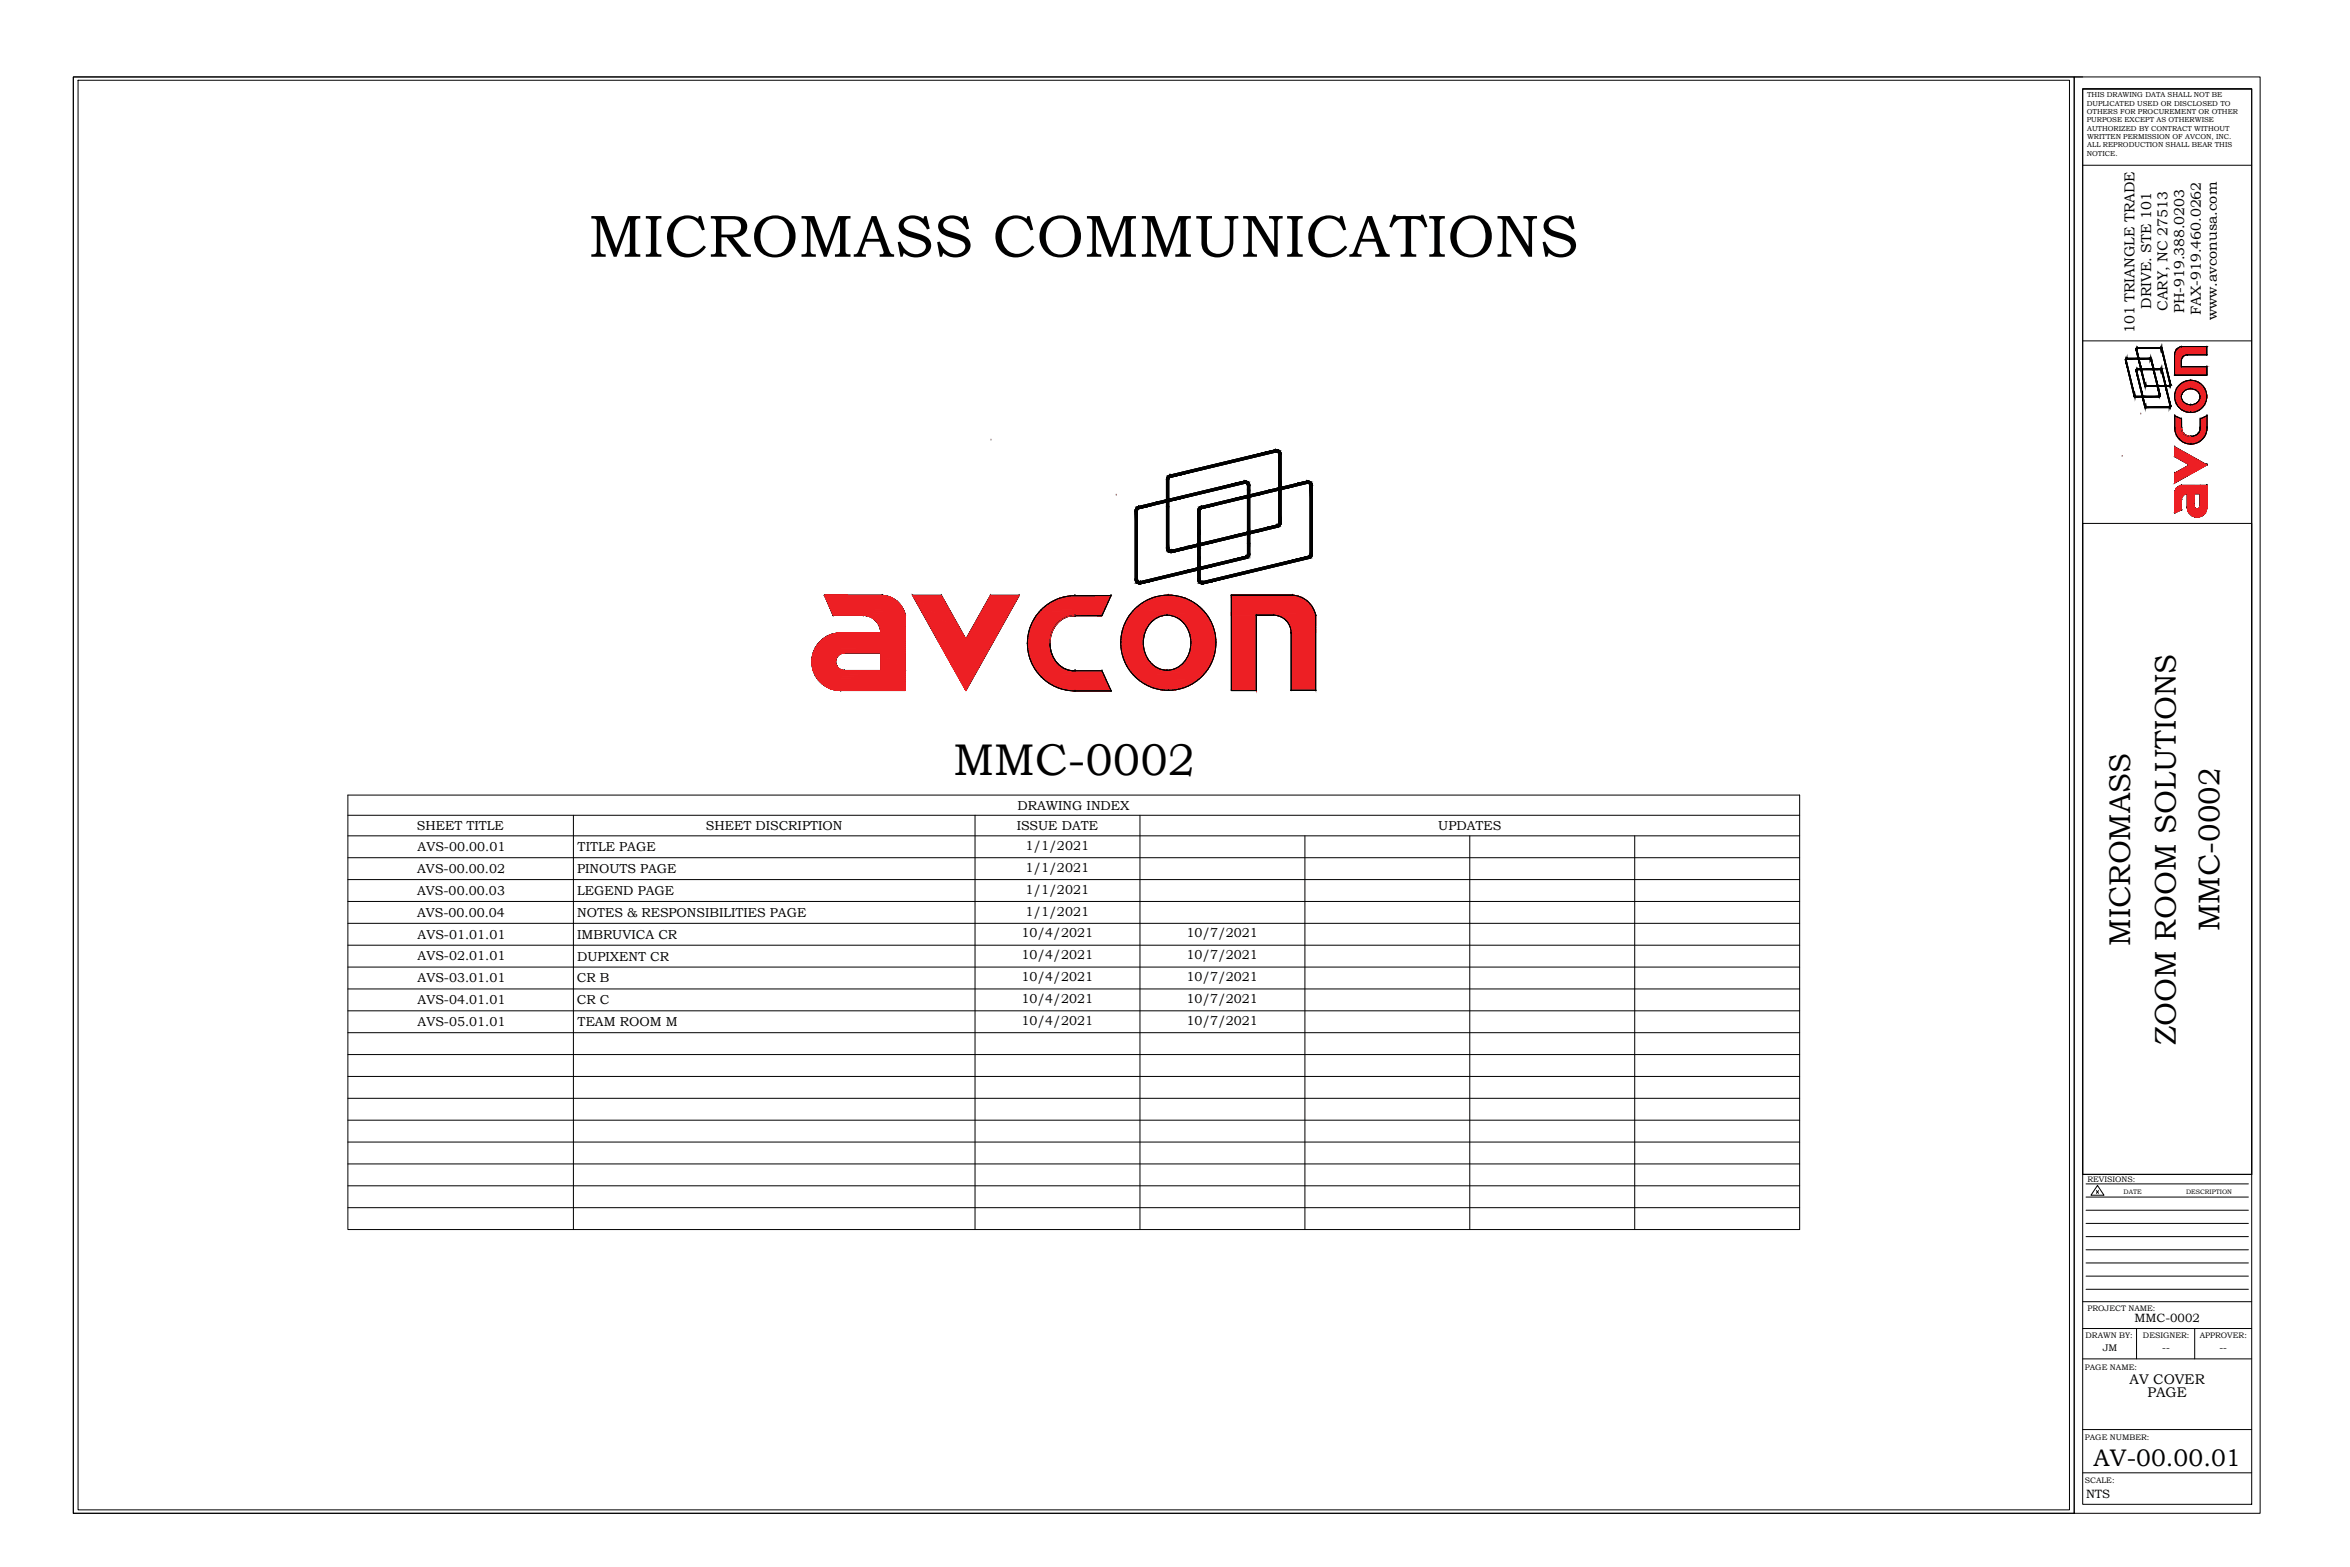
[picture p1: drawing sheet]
<svg xmlns="http://www.w3.org/2000/svg" width="914mm" height="610mm" viewBox="0 0 914 610" stroke-linecap="round" stroke-linejoin="round" font-family="sans-serif">
<defs><g id="words">
<text font-size="23.2" x="229" y="99.9">MICROMASS COMMUNICATIONS</text>
<text font-size="17.2" x="371" y="301.6">MMC-0002</text>
<g font-size="11.7">
<text x="863.7" y="362.3" transform="rotate(-90 863.7 362.3)">MMC-0002</text>
<text x="828.9" y="368" transform="rotate(-90 828.9 368)">MICROMASS</text>
<text x="846.6" y="406.4" transform="rotate(-90 846.6 406.4)">ZOOM ROOM SOLUTIONS</text>
</g>
<text font-size="9.3" x="814.6" y="570.3">AV-00.00.01</text>
<g font-size="5.6">
<text x="837" y="120.2" transform="rotate(-90 837 120.2)">DRIVE. STE 101</text>
<text x="843.4" y="121" transform="rotate(-90 843.4 121)">CARY, NC 27513</text>
<text x="849.9" y="121.9" transform="rotate(-90 849.9 121.9)">PH-919.388.0203</text>
<text x="856.3" y="122.6" transform="rotate(-90 856.3 122.6)">FAX-919.460.0262</text>
<text x="862.6" y="124.6" transform="rotate(-90 862.6 124.6)">www.avconusa.com</text>
<text x="830.5" y="129.7" transform="rotate(-90 830.5 129.7)">101 TRIANGLE TRADE</text>
</g>
<g font-size="5.4">
<text x="828.6" y="538.4">AV COVER</text>
<text x="835.6" y="543.3">PAGE</text>
</g>
<g font-size="5">
<text x="395.9" y="314.9">DRAWING INDEX</text>
<text x="162.2" y="322.9">SHEET TITLE</text>
<text x="274.7" y="322.9">SHEET DISCRIPTION</text>
<text x="395.6" y="322.9">ISSUE DATE</text>
<text x="559.6" y="322.9">UPDATES</text>
<text x="162.5" y="331.1">AVS-00.00.01</text>
<text x="224.8" y="331.2">TITLE PAGE</text>
<text x="399" y="330.7">1/1/2021</text>
<text x="162.3" y="339.6">AVS-00.00.02</text>
<text x="224.6" y="339.7">PINOUTS PAGE</text>
<text x="399" y="339.2">1/1/2021</text>
<text x="399" y="347.7">1/1/2021</text>
<text x="162.3" y="348.1">AVS-00.00.03</text>
<text x="224.5" y="348.1">LEGEND PAGE</text>
<text x="162.3" y="356.7">AVS-00.00.04</text>
<text x="224.6" y="356.7">NOTES &amp; RESPONSIBILITIES PAGE</text>
<text x="399" y="356.2">1/1/2021</text>
<text x="162.5" y="365.2">AVS-01.01.01</text>
<text x="224.6" y="365.2">IMBRUVICA CR</text>
<text x="397.5" y="364.7">10/4/2021</text>
<text x="461.6" y="364.7">10/7/2021</text>
<text x="162.5" y="373.7">AVS-02.01.01</text>
<text x="224.5" y="373.7">DUPIXENT CR</text>
<text x="397.5" y="373.2">10/4/2021</text>
<text x="461.6" y="373.2">10/7/2021</text>
<text x="162.5" y="382.2">AVS-03.01.01</text>
<text x="224.5" y="382.2">CR B</text>
<text x="397.5" y="381.7">10/4/2021</text>
<text x="461.6" y="381.7">10/7/2021</text>
<text x="162.5" y="390.7">AVS-04.01.01</text>
<text x="224.5" y="390.7">CR C</text>
<text x="397.5" y="390.1">10/4/2021</text>
<text x="461.6" y="390.2">10/7/2021</text>
<text x="162.5" y="399.2">AVS-05.01.01</text>
<text x="224.8" y="399.2">TEAM ROOM M</text>
<text x="397.5" y="398.7">10/4/2021</text>
<text x="461.6" y="398.7">10/7/2021</text>
</g>
<g font-size="4.7">
<text x="830.5" y="514.4">MMC-0002</text>
<text x="811.7" y="583">NTS</text>
</g>
<g font-size="3.7">
<text x="818.2" y="525.6">JM</text>
<text x="841.4" y="525.6">--</text>
<text x="863.6" y="525.6">--</text>
</g>
<g font-size="3.1">
<text x="812.2" y="460">REVISIONS:</text>
<text x="812.2" y="510">PROJECT NAME:</text>
<text x="811.5" y="520.4">DRAWN BY:</text>
<text x="833.8" y="520.4">DESIGNER:</text>
<text x="856" y="520.4">APPROVER:</text>
<text x="811.3" y="533">PAGE NAME:</text>
<text x="811.3" y="560.2">PAGE NUMBER:</text>
<text x="811.3" y="577">SCALE:</text>
</g>
<g font-size="2.8">
<text x="812" y="41.1">DUPLICATED USED OR DISCLOSED TO</text>
<text x="812.1" y="37.9">THIS DRAWING DATA SHALL NOT BE</text>
<text x="812" y="44.3">OTHERS FOR PROCUREMENT OR OTHER</text>
<text x="812" y="47.6">PURPOSE EXCEPT AS OTHERWISE</text>
<text x="812.1" y="50.8">AUTHORIZED BY CONTRACT WITHOUT</text>
<text x="812.1" y="54.1">WRITTEN PERMISSION OF AVCON, INC.</text>
<text x="812.1" y="57.3">ALL REPRODUCTION SHALL BEAR THIS</text>
<text x="812" y="60.5">NOTICE.</text>
</g>
<g font-size="2.5">
<text x="826.3" y="464.5">DATE</text>
<text x="850.6" y="464.5">DESCRIPTION</text>
</g>
</g></defs>
<!-- layer: 0 -->
<g fill="none" stroke="#000" stroke-width=".39">
<path d="M28.5 29.9h778.6v558.8h-778.6zM30.4 31.2h774.8v556.2h-774.8zM135.4 309.3h564.9v169h-564.9zM135.4 317.2h564.9M223.1 317.2v161.1M379.4 317.2v161.1M443.6 317.2v161.1M135.4 325.2h564.9M135.4 333.7h564.9M507.7 325.2v153.1M571.9 325.2v153.1M636.1 325.2v153.1"/>
<path d="M135.4 342.2h564.9M135.4 350.7h564.9M135.4 359.2h564.9M135.4 367.7h564.9M135.4 376.2h564.9M135.4 384.7h564.9M135.4 393.2h564.9M135.4 401.7h564.9M135.4 410.3h564.9M135.4 418.8h564.9M135.4 427.3h564.9M135.4 435.8h564.9"/>
<path d="M135.4 444.3h564.9M135.4 452.8h564.9M135.4 461.3h564.9M135.4 469.8h564.9M816.1 461.2l2.6 3.8h-5.1z"/>
</g>
<!-- layer: AV-CABLE-CNTRL -->
<g fill="none" stroke="#000" stroke-width=".39">
<path d="M827.6 139.4l-.5 .2-.1 .5M827.6 139.7l-.3 .3M827.6 139.7h.1M827.6 139.4h.1M827.6 139.4h9M827.6 139.7h9M831.1 136h.1M831.1 136l3.4 13.9M831.4 135.9h.1M831.4 135.9l3.4 13.9M831.7 135.3l-.5 .2-.1 .5M831.7 135.6l-.3 .3"/>
<path d="M831.7 135.6h.1M831.7 135.3h.1M831.7 135.3h9M831.7 135.6h9M836.6 139.4l.6 .4M836.6 139.7l.3 .2M836.6 139.7h.1M836.6 139.4h.1M836.9 139.9h.1M836.9 139.9l3.3 13.9M837.2 139.8h.1M837.2 139.8l3.3 13.9"/>
<path d="M840.7 135.3l.6 .4M840.7 135.6l.3 .2M840.7 135.6h.1M840.7 135.3h.1M841 135.8h.1M841 135.8l3.4 13.9M841.3 135.7h.1M841.3 135.7l3.4 13.9M846.2 137.9h.1M858.7 138l-8.1 .1-1.3 .8-.5 1.4M858.7 138v-3.2v3.2M858.7 134.8h-9.9l-1.2 .5-.9 .8-.6 1.8"/>
<path d="M827 140.1h.1M827 140.1l3.3 13.9M827.3 140.1h.1M827.3 140.1l3.3 13.8M830.3 154l.6 .5M830.3 154h.1M830.6 153.9l.3 .3M830.6 153.9h.1M830.9 154.2h.1M830.9 154.5h.1M830.9 154.5h9.1M830.9 154.2h9.1"/>
<path d="M831.1 144.3h.1M831.1 144.3l3.4 13.8M831.4 144.2h.1M831.4 144.2l3.4 13.9M831.7 143.5l-.5 .2-.1 .5M831.7 143.8l-.3 .4M831.7 143.8h.1M831.7 143.5h.1M831.7 143.5h9M831.7 143.8h9M834.4 158.1l.6 .5M834.4 149.9l.6 .4"/>
<path d="M834.5 158.1h.1M834.5 149.9h.1M834.7 158l.3 .3M834.7 149.8l.3 .2M834.8 158.1h.1M834.8 149.8h.1M835 158.3h.1M835 158.6h.1M835 150.1h.1M835 150.3h.1M835 158.6h9.1M835 158.3h9.1"/>
<path d="M835 150.3h9.1M835 150.1h9.1M840 154.2h.1M840 154.5h.1M840.2 153.8h.1M840.2 153.8l-.3 .4M840.5 153.7h.1M840.5 153.7l-.1 .5-.5 .3M840.7 143.5l.6 .5M840.7 143.8l.3 .2M840.7 143.8h.1M840.7 143.5h.1"/>
<path d="M841 144h.1M841 144l3.4 13.9M841.3 144h.1M841.3 144l3.4 13.8M844.1 158.3h.1M844.1 158.6h.1M844.1 150.1h.1M844.1 150.3h.1M844.4 157.9l-.3 .4M844.4 149.7l-.3 .3M844.4 157.9h.1M844.4 149.7h.1"/>
<path d="M844.6 157.8l-.1 .6-.4 .2M844.6 149.6l-.1 .5-.4 .2M844.7 157.8h.1M844.7 149.6h.1M846.2 145.9h12.5h-12.5M846.2 145.9v-8v8M846.2 154.2h.1M848.8 142.6h9.9v3.3v-3.3zM848.8 140.4v2.2v-2.2M848.8 142.6h.1M848.8 140.4h.1M848.8 154.4h.1"/>
<path d="M849.8 152.2a3.5 3.5 0 0 1 4.3-.6 3.5 3.5 0 0 1 1.7 4 3.7 3.7 0 0 1-4.2 1.8 3.7 3.7 0 0 1-2.7-3.7zM852.4 148h.1M852.4 151.2h.1M852.4 157.5h.1M856 154.4h.1M858.7 154.2h.1M858.7 145.9h.1M858.7 142.6h.1M496.3 175a1.79 1.79 0 0 1 2.2 1.7M496.3 175h.1M496.3 175l-41 9.8M496.5 175.8l.7 .2 .4 .7"/>
<path d="M496.5 175.9h.1M496.5 175.9l-41 9.8M497.6 176.7h.1M497.6 176.7v26.7M498.5 176.7h.1M498.5 176.7v26.7M846.2 177.6l5.8 3.3-5.8-3.3M846.2 173.8l12.5 7.1-12.5-7.1M846.2 177.6h.1M846.2 173.8h.1M846.2 173.8v3.8M846.2 161.8h.1"/>
<path d="M846.2 161.8v4.7M846.2 161.8l2.6 1.2M846.2 166.5h.1M846.2 166.5a6.3 6.3 0 0 0 6.3 6.2M848.1 170.9h.1M848.8 163h.1M848.8 163l.1 3.5M848.9 166.5h.1M848.9 166.5l-.1-3.5-2.6-1.2v4.7M849.9 168.8h.1M852.4 160.5h.1M852.5 169.8h.1"/>
<path d="M852.5 172.8h.1M855.1 168.8h.1M856.1 166.5a3.6 3.6 0 0 1-3.6 3.3 3.6 3.6 0 0 1-3.6-3.3M856.1 166.5h.1M856.1 166.5v-3.5l2.7-1.2v4.7M856.1 163h.1M856.1 163v3.5M856.9 170.9h.1M858.7 166.5a6.3 6.3 0 0 1-6.2 6.2M858.8 166.5h.1M858.8 161.8h.1M858.8 161.8l-2.7 1.2"/>
<path d="M858.8 161.8v4.7M441.7 198.7h.1M441.7 198.7v26.7M442.6 198.7h.1M442.6 198.7v26.7M443.1 197l-1.2 .8-.2 .9M443.1 197h.1M443.3 197.8l-.7 .9M443.3 197.9h.1M453.9 186.6h.1M453.9 186.6v26.6M454.8 186.6h.1"/>
<path d="M454.8 186.6v26.6M455.2 184.8l-1.1 .8-.2 1M455.3 184.8h.1M455.4 185.7l-.7 .9M455.5 185.7h.1M466.1 198.7h.1M466.1 198.7v26.7M467 198.7h.1M467 198.7v26.7M467.4 197l-1.1 .8-.3 .9M467.4 197h.1M467.6 197.8l-.7 .9"/>
<path d="M467.6 197.9h.1M484.1 187.1a1.79 1.79 0 0 1 2.2 1.8M484.1 187.2h.1M484.1 187.2l-41 9.8M484.3 188l.8 .2 .3 .7M484.3 188h.1M484.3 188l-41 9.9M485.4 188.9h.1M485.4 188.9v26.6M486.3 188.9h.1M486.3 188.9v26.6M508.4 187.1a1.79 1.79 0 0 1 2.2 1.8"/>
<path d="M508.5 187.2h.1M508.5 187.2l-41.1 9.8M508.6 188l.8 .2 .4 .7M508.7 188h.1M508.7 188l-41.1 9.9M509.8 188.9h.1M509.8 188.9v26.6M510.7 188.9h.1M510.7 188.9v26.6M846.2 191.9h.1M846.2 199.5h.1M846.2 199.5v-7.6v7.6"/>
<path d="M846.2 184.1l5.8-3.2-5.8 3.2v3.8M846.2 184.1v3.8l12.5-7-12.5 7M846.2 184.1h.1M846.2 187.9h.1M848.8 188.8l-1.2 .5-.8 .9-.6 1.7M848.8 188.8h.1M848.8 188.8h9.9M851.1 197.3a3.8 3.8 0 0 0 3.8 3.8 3.8 3.8 0 0 0 3.8-3.8M851.1 192l-1 .3-1.1 1-.2 5-2.6 1.2M851.1 192.1v5.3v-5.3M852 180.9h.1M853.7 196.8a1.15 1.15 0 0 0 1.2 1.2 1.15 1.15 0 0 0 1.1-1.2l.1-4.7h-2.3v4.8"/>
<path d="M858.7 188.8h.1M858.7 188.8v8.6v-8.6M858.7 180.8h.1M858.7 180.9h.1M453.9 213.2a1.79 1.79 0 0 0 2.2 1.7M453.9 213.2h.1M454.7 213.2l.4 .7 .8 .2M454.8 213.2h.1M455.9 214.1h.1M456.1 214.9h.1M484.7 216.4h.1M484.7 216.4l-41 9.9"/>
<path d="M484.9 217.3h.1M484.9 217.3l-41 9.8M485.4 215.5l-.7 .9M485.4 215.5h.1M486.3 215.5l-.3 .9-1.1 .9M486.3 215.5h.1M496.9 204.2h.1M496.9 204.2l-41 9.9M497.1 205.1h.1M497.1 205.1l-41 9.8M497.6 203.4h.1M497.6 203.4l-.7 .8"/>
<path d="M498.5 203.4h.1M498.5 203.4l-.3 .9-1.1 .8M509.1 216.4h.1M509.1 216.4l-41 9.9M509.3 217.3h.1M509.3 217.3l-41 9.8M509.8 215.5h.1M509.8 215.5l-.7 .9M510.6 215.5l-.2 .9-1.1 .9M510.7 215.5h.1M320.8 231.6l3.4 7.8h11.7a6.8 6.8 0 0 1 6.8 6.8M320.8 231.6h22.4h-22.4"/>
<path d="M343.2 231.6a9.7 9.7 0 0 1 9 7.8M343.2 231.6h.1M352.3 239.4h.1M352.3 239.4v29.2M355.1 231.6h11.2l9.5 17.1-9.5-17.1M355.1 231.6l20.7 37-20.7-37h11.2M355.1 231.6h.1M366.3 231.6h.1M385.4 231.6h.1M385.4 231.6h11.2M396.6 231.6l-20.8 37 20.8-37M396.6 231.6h.1"/>
<path d="M418.2 231.7a18.5 18.5 0 0 0-18.4 18.6M418.3 231.7h.1M418.3 231.7h14l-3.5 7.8-10.5 .1M418.3 239.6a10 10 0 0 0-9.8 10.7M418.3 239.6h.1M418.3 239.5h.1M418.3 239.5v.1M428.8 239.5h.1M428.8 239.5h-10.5M432.3 231.7h.1M432.3 231.7h-14M432.3 231.7l-3.5 7.8"/>
<path d="M441.7 225.4a1.79 1.79 0 0 0 2.2 1.7M441.7 225.4h.1M442.6 225.4l.3 .7 .8 .1M442.6 225.4h.1M443.7 226.3h.1M443.9 227.1h.1M454.1 239.3h.1M454.6 231.5h.1M466 225.4a1.79 1.79 0 0 0 2.3 1.7M466.1 225.4h.1M466.9 225.4l.4 .7 .7 .1M467 225.4h.1"/>
<path d="M468.1 226.3h.1M468.3 227.1h.1M479.1 231.5v37.1v-37.1M479.1 231.5h23.8h-23.8M488.8 239.3v29.3h-9.7h9.7zM488.8 239.3h.1M495.5 239.3a6.8 6.8 0 0 1 6.9 6.8M495.6 239.3h-6.8h6.8M495.6 239.3h.1M502.9 231.5a9.7 9.7 0 0 1 9 7.8v29.3M502.9 231.6h.1M326.1 255l1.1-.7 1.4-.3h14.1v6.8h-14.1a3.4 3.4 0 0 1-3.2-2.1 3.4 3.4 0 0 1 .7-3.7z"/>
<path d="M327.1 246.2a11.2 11.2 0 0 0-11.2 11.2 11.2 11.2 0 0 0 11.2 11.2M342.7 246.2h-15.6h15.6M375.8 248.7l9.6-17.1-9.6 17.1M375.8 248.7h.1M399.8 250.3h.1M399.8 250.3a18.5 18.5 0 0 0 18.5 18.5M408.5 250.3a10 10 0 0 0 9.8 10.6M408.6 250.3h.1M436.1 250h.1M444.9 250h.1M448 242a8.7 8.7 0 0 1 14.8 4.2 10.9 10.9 0 0 1-7.5 14.5 9.9 9.9 0 0 1-10.4-10.7l.6-3.8 1-2.3zM463.4 250h.1"/>
<path d="M473.1 250h.1M502.4 246.1v22.5M352.3 268.6h.1M352.3 268.6h-25.2h25.2M375.9 268.6h.1M418.3 268.8h.1M418.3 260.9h.1M418.3 260.9l10.5 .1M418.3 261h10.5l3.6 7.8h-14.1M418.3 261h.1M418.3 260.9v.1M428.8 261h.1"/>
<path d="M428.8 261l3.6 7.8h-14.1M454.1 260.8h.1M454.6 268.6h.1M479.1 268.6h.1M488.8 268.6h.1M502.4 268.6h9.5h-9.5"/>
<circle cx="852.4" cy="154.2" r="6.3"/>
<circle cx="454.6" cy="250" r="18.5"/>
</g>
<g fill="#000" stroke="#000" stroke-width=".39">
<circle cx="827.1" cy="139.6" r=".11"/>
<circle cx="827.4" cy="139.8" r=".11"/>
<circle cx="827.6" cy="139.4" r=".11"/>
<circle cx="831.3" cy="135.5" r=".11"/>
<circle cx="831.5" cy="135.7" r=".11"/>
<circle cx="831.7" cy="135.3" r=".11"/>
<circle cx="836.8" cy="139.7" r=".11"/>
<circle cx="837" cy="139.5" r=".11"/>
<circle cx="840.9" cy="135.6" r=".11"/>
<circle cx="841.1" cy="135.4" r=".11"/>
<circle cx="846.9" cy="135.9" r=".11"/>
<circle cx="848.8" cy="134.8" r=".11"/>
<circle cx="849.5" cy="138.7" r=".11"/>
<circle cx="851.1" cy="138.1" r=".11"/>
<circle cx="858.7" cy="138.1" r=".11"/>
<circle cx="858.7" cy="134.8" r=".11"/>
<circle cx="830.6" cy="154.3" r=".11"/>
<circle cx="830.7" cy="154.1" r=".11"/>
<circle cx="831.3" cy="143.7" r=".11"/>
<circle cx="831.5" cy="143.9" r=".11"/>
<circle cx="831.7" cy="143.5" r=".11"/>
<circle cx="834.7" cy="150.2" r=".11"/>
<circle cx="834.7" cy="158.5" r=".11"/>
<circle cx="834.9" cy="158.2" r=".11"/>
<circle cx="834.9" cy="150" r=".11"/>
<circle cx="840" cy="154.2" r=".11"/>
<circle cx="840.2" cy="154.1" r=".11"/>
<circle cx="840.4" cy="154.2" r=".11"/>
<circle cx="840.9" cy="143.9" r=".11"/>
<circle cx="841.1" cy="143.6" r=".11"/>
<circle cx="844.1" cy="158.3" r=".11"/>
<circle cx="844.1" cy="150.1" r=".11"/>
<circle cx="844.3" cy="158.2" r=".11"/>
<circle cx="844.3" cy="149.9" r=".11"/>
<circle cx="844.5" cy="150.1" r=".11"/>
<circle cx="844.5" cy="158.3" r=".11"/>
<circle cx="846.2" cy="145.9" r=".11"/>
<circle cx="848.8" cy="140.4" r=".11"/>
<circle cx="848.8" cy="142.6" r=".11"/>
<circle cx="497.2" cy="176" r=".11"/>
<circle cx="497.8" cy="175.3" r=".11"/>
<circle cx="498.5" cy="176.7" r=".11"/>
<circle cx="848.9" cy="166.5" r=".11"/>
<circle cx="852.5" cy="172.8" r=".11"/>
<circle cx="856.1" cy="166.5" r=".11"/>
<circle cx="442.1" cy="197.6" r=".11"/>
<circle cx="442.8" cy="198.2" r=".11"/>
<circle cx="454.3" cy="185.5" r=".11"/>
<circle cx="455" cy="186" r=".11"/>
<circle cx="466.4" cy="197.6" r=".11"/>
<circle cx="467.1" cy="198.2" r=".11"/>
<circle cx="485" cy="188.2" r=".11"/>
<circle cx="485.6" cy="187.5" r=".11"/>
<circle cx="486.3" cy="188.9" r=".11"/>
<circle cx="509.4" cy="188.2" r=".11"/>
<circle cx="510" cy="187.5" r=".11"/>
<circle cx="510.7" cy="188.9" r=".11"/>
<circle cx="846.2" cy="199.5" r=".11"/>
<circle cx="847" cy="189.9" r=".11"/>
<circle cx="848.8" cy="198.3" r=".11"/>
<circle cx="848.8" cy="188.9" r=".11"/>
<circle cx="848.8" cy="194.4" r=".11"/>
<circle cx="849.5" cy="192.7" r=".11"/>
<circle cx="851.1" cy="197.4" r=".11"/>
<circle cx="851.1" cy="192.1" r=".11"/>
<circle cx="853.8" cy="196.9" r=".11"/>
<circle cx="853.8" cy="192.1" r=".11"/>
<circle cx="854.3" cy="197.8" r=".11"/>
<circle cx="855.5" cy="197.8" r=".11"/>
<circle cx="856.1" cy="192.1" r=".11"/>
<circle cx="856.1" cy="196.9" r=".11"/>
<circle cx="858.7" cy="197.4" r=".11"/>
<circle cx="454.5" cy="214.6" r=".11"/>
<circle cx="454.8" cy="213.2" r=".11"/>
<circle cx="455.1" cy="213.9" r=".11"/>
<circle cx="485.2" cy="216.1" r=".11"/>
<circle cx="485.9" cy="216.6" r=".11"/>
<circle cx="497.4" cy="203.9" r=".11"/>
<circle cx="498.1" cy="204.5" r=".11"/>
<circle cx="509.6" cy="216.1" r=".11"/>
<circle cx="510.3" cy="216.6" r=".11"/>
<circle cx="853" cy="200.6" r=".11"/>
<circle cx="856.8" cy="200.6" r=".11"/>
<circle cx="320.8" cy="231.6" r=".11"/>
<circle cx="324.2" cy="239.4" r=".11"/>
<circle cx="335.9" cy="239.4" r=".11"/>
<circle cx="343.2" cy="231.6" r=".11"/>
<circle cx="349.1" cy="234" r=".11"/>
<circle cx="352.2" cy="239.4" r=".11"/>
<circle cx="405.2" cy="237.2" r=".11"/>
<circle cx="418.3" cy="239.5" r=".11"/>
<circle cx="418.3" cy="239.6" r=".11"/>
<circle cx="442.4" cy="226.8" r=".11"/>
<circle cx="442.6" cy="225.4" r=".11"/>
<circle cx="442.9" cy="226.1" r=".11"/>
<circle cx="466.7" cy="226.8" r=".11"/>
<circle cx="467" cy="225.4" r=".11"/>
<circle cx="467.3" cy="226.1" r=".11"/>
<circle cx="479.1" cy="231.5" r=".11"/>
<circle cx="488.8" cy="239.3" r=".11"/>
<circle cx="495.5" cy="239.3" r=".11"/>
<circle cx="502.9" cy="231.5" r=".11"/>
<circle cx="502.9" cy="231.6" r=".11"/>
<circle cx="508.7" cy="233.9" r=".11"/>
<circle cx="511.9" cy="239.3" r=".11"/>
<circle cx="317.4" cy="251.8" r=".11"/>
<circle cx="325.6" cy="255.7" r=".11"/>
<circle cx="325.6" cy="259.1" r=".11"/>
<circle cx="327.1" cy="246.2" r=".11"/>
<circle cx="328.6" cy="254" r=".11"/>
<circle cx="340.7" cy="241.4" r=".11"/>
<circle cx="342.7" cy="246.2" r=".11"/>
<circle cx="342.7" cy="254" r=".11"/>
<circle cx="399.8" cy="250.3" r=".11"/>
<circle cx="411.4" cy="242.5" r=".11"/>
<circle cx="411.5" cy="258" r=".11"/>
<circle cx="500.4" cy="241.3" r=".11"/>
<circle cx="502.4" cy="246.1" r=".11"/>
<circle cx="317.4" cy="263" r=".11"/>
<circle cx="327.1" cy="268.6" r=".11"/>
<circle cx="328.6" cy="260.8" r=".11"/>
<circle cx="342.7" cy="260.8" r=".11"/>
<circle cx="405.2" cy="263.4" r=".11"/>
<circle cx="418.3" cy="268.8" r=".11"/>
<circle cx="432.3" cy="268.8" r=".11"/>
<circle cx="502.4" cy="268.6" r=".11"/>
<circle cx="511.9" cy="268.6" r=".11"/>
</g>
<g fill="#ed1f24" stroke="#ed1f24" stroke-width=".39">
<path d="M418.3 231.7h14z"/>
<path d="M417.5 239.6h.8z"/>
<path d="M417.5 261l.8-.1z"/>
<path d="M846.2 161.8v2.9z"/>
<path d="M856.1 166.5v.3z"/>
<path d="M858.6 153.5v1.4z"/>
<path d="M479.1 231.5l23.8 .1zM479.1 231.5l23.8 .1z"/>
<path d="M320.8 231.6h22.4zM320.8 231.6h22.4z"/>
<path d="M479.1 231.6h24.6zM479.1 231.6h24.6z"/>
<path d="M454 231.5l2.5 .1zM452.8 231.6h3.7z"/>
<path d="M320.8 231.6l23.2 .1zM320.8 231.6l23.2 .1z"/>
<path d="M418.3 231.7h14zM417 231.8h15.3z"/>
<path d="M479.1 231.6l25.5 .2zM479.1 231.6l25.5 .2z"/>
<path d="M452.8 231.6l4.9 .2zM451.5 231.8h6.2z"/>
<path d="M320.9 231.7l24 .2zM320.9 231.7l24 .2z"/>
<path d="M417 231.8h15.3zM415.8 231.9h16.4z"/>
<path d="M479.1 231.8l26.3 .2-.8-.2zM479.1 231.8l26.3 .2h-26.3z"/>
<path d="M451.5 231.8l7.4 .3-1.2-.3zM450.3 232.1l1.2-.3 7.4 .3z"/>
<path d="M321 231.9l24.7 .2-.8-.2zM321 231.9l24.7 .2h-24.7z"/>
<path d="M415.8 231.9h16.4zM414.7 232.1h17.4z"/>
<path d="M479.1 232l27.1 .3-.8-.3zM479.1 232l27.1 .3h-27.1z"/>
<path d="M450.3 232.1l9.8 .3-1.2-.3zM449.1 232.4l1.2-.3 9.8 .3z"/>
<path d="M414.7 232.1l17.3 .3 .1-.3zM413.5 232.4l1.2-.3 17.3 .3z"/>
<path d="M321 232.1l25.5 .3-.8-.3zM321 232.1l25.5 .3h-25.3z"/>
<path d="M479.1 232.3l27.9 .4-.8-.4zM479.1 232.3l27.9 .4h-27.9z"/>
<path d="M413.5 232.4l18.3 .3 .2-.3zM412.3 232.7l1.2-.3 18.3 .3z"/>
<path d="M321.2 232.4l26.1 .3-.8-.3zM321.2 232.4l26.1 .3h-26z"/>
<path d="M449.1 232.4l12.2 .4-1.2-.4zM448 232.8l1.1-.4 12.2 .4z"/>
<path d="M479.1 232.7l28.6 .4-.7-.4zM479.1 232.7l28.6 .4h-28.6z"/>
<path d="M412.3 232.7l19.4 .5 .1-.5zM411.2 233.2l1.1-.5 19.4 .5z"/>
<path d="M321.3 232.7l26.7 .5-.7-.5zM321.3 232.7l26.7 .5h-26.5z"/>
<path d="M448 232.8l14.4 .5-1.1-.5zM446.8 233.3l1.2-.5 14.4 .5z"/>
<path d="M479.1 233.1l29.3 .5-.7-.5zM479.1 233.1l29.3 .5h-29.3z"/>
<path d="M411.2 233.2l20.2 .5 .3-.5zM410.1 233.7l1.1-.5 20.2 .5z"/>
<path d="M321.5 233.2l27.2 .5-.7-.5zM321.5 233.2l27.2 .5h-27z"/>
<path d="M446.8 233.3l16.7 .5-1.1-.5zM445.7 233.8l1.1-.5 16.7 .5z"/>
<path d="M479.1 233.6l30 .6-.7-.6zM479.1 233.6l30 .6h-30z"/>
<path d="M410.1 233.7l21.1 .5 .2-.5zM409 234.2l1.1-.5 21.1 .5z"/>
<path d="M321.7 233.7l27.7 .6-.7-.6zM321.7 233.7l27.7 .6h-27.4z"/>
<path d="M445.7 233.8l18.9 .6-1.1-.6zM444.7 234.4l1-.6 18.9 .6z"/>
<path d="M479.1 234.2l30.6 .6-.6-.6zM479.1 234.2l30.6 .6h-30.6z"/>
<path d="M322 234.3l28 .6-.6-.6zM322 234.3l28 .6h-27.8z"/>
<path d="M409 234.2l21.9 .7 .3-.7zM408 234.9l1-.7 21.9 .7z"/>
<path d="M444.7 234.4l20.9 .7-1-.7zM443.6 235.1l1.1-.7 20.9 .7z"/>
<path d="M479.1 234.8l31.1 .7-.5-.7zM479.1 234.8l31.1 .7h-31.1z"/>
<path d="M322.2 234.9l28.3 .6-.5-.6zM322.2 234.9l28.3 .6h-28z"/>
<path d="M408 234.9l22.6 .7 .3-.7zM407 235.6l1-.7 22.6 .7z"/>
<path d="M443.6 235.1l23 .8-1-.8zM442.7 235.9l.9-.8 23 .8z"/>
<path d="M479.1 235.5l31.6 .7-.5-.7zM479.1 235.5l31.6 .7h-31.6z"/>
<path d="M322.5 235.5l28.5 .7-.5-.7zM322.5 235.5l28.5 .7h-28.2z"/>
<path d="M407 235.6l23.2 .7 .4-.7zM406.1 236.3l.9-.7 23.2 .7z"/>
<path d="M442.7 235.9l24.8 .8-.9-.8zM441.7 236.7l1-.8 24.8 .8z"/>
<path d="M479.1 236.2l32 .7-.4-.7zM479.1 236.2l32 .7h-32z"/>
<path d="M322.8 236.2l28.6 .8-.4-.8zM322.8 236.2l28.6 .8h-28.2z"/>
<path d="M406.1 236.3l23.7 .9 .4-.9zM405.2 237.2l.9-.9 23.7 .9z"/>
<path d="M441.7 236.7l26.7 .9-.9-.9zM441.7 236.7l26.7 .9h-27.5z"/>
<path d="M479.1 236.9l32.4 .8-.4-.8zM479.1 236.9l32.4 .8h-32.4z"/>
<path d="M323.2 237l28.6 .8-.4-.8zM323.2 237l28.6 .8h-28.3z"/>
<path d="M405.2 237.2l24.2 .9 .4-.9zM405.2 237.2l24.2 .9h-25.1z"/>
<path d="M479.1 237.7l32.6 .8-.2-.8zM479.1 237.7l32.6 .8h-32.6z"/>
<path d="M323.5 237.8l28.5 .8-.2-.8zM323.5 237.8l28.5 .8h-28.1z"/>
<path d="M440.9 237.6l28.3 1-.8-1zM440.9 237.6l28.3 1h-29.1z"/>
<path d="M404.3 238.1l24.7 .9 .4-.9zM404.3 238.1l24.7 .9h-25.4z"/>
<path d="M479.1 238.5l32.8 .8-.2-.8zM479.1 238.5l32.8 .8h-32.8z"/>
<path d="M440.1 238.6l29.6 .8-.5-.8zM440.1 238.6l29.6 .8h-30.2z"/>
<path d="M495.6 239.3l16.3 .1zM495.6 239.3l16.3 .1z"/>
<path d="M323.9 238.6l28.4 .8-.3-.8zM323.9 238.6l28.4 .8h-28.1z"/>
<path d="M454.6 239.4h15.2zM454.6 239.4h15.2z"/>
<path d="M439.5 239.4h14.2zM439.5 239.4h13.4z"/>
<path d="M335.9 239.4h16.4zM335.9 239.4h16.4z"/>
<path d="M496.3 239.4l15.6 .1zM496.3 239.4l15.6 .1z"/>
<path d="M403.6 239l25.2 .5 .2-.5zM403.6 239l25.2 .5h-25.6z"/>
<path d="M403.2 239.5h25.6zM403.2 239.5h15.1z"/>
<path d="M336.6 239.4l15.7 .1zM336.6 239.4l15.7 .1z"/>
<path d="M403.2 239.5l15.1 .1zM403.2 239.5l15.1 .1z"/>
<path d="M455.4 239.4l14.5 .2zM455.4 239.4l14.5 .2z"/>
<path d="M439.5 239.4h13.4zM439.5 239.4l12.7 .2z"/>
<path d="M456.1 239.6h13.8zM456.1 239.6h13.8z"/>
<path d="M439.4 239.6h12.8zM439.3 239.6h12.8z"/>
<path d="M403.2 239.6h14.3zM403.2 239.6h13.5z"/>
<path d="M497 239.5l14.9 .2zM497 239.5l14.9 .2z"/>
<path d="M337.3 239.5l15 .2zM337.3 239.5l15 .2z"/>
<path d="M403.1 239.6h13.6zM403.1 239.6l12.8 .2z"/>
<path d="M456.2 239.6l13.9 .2-.2-.2zM456.2 239.6l13.9 .2h-13.1z"/>
<path d="M439.3 239.6l12 .2 .8-.2zM439.3 239.6l12 .2h-12.1z"/>
<path d="M497.7 239.7l14.2 .2v-.2zM497.7 239.7l14.2 .2h-13.6z"/>
<path d="M403 239.8l12.2 .2 .7-.2zM403 239.8l12.2 .2h-12.3z"/>
<path d="M338 239.7l14.3 .3v-.3zM338 239.7l14.3 .3h-13.6z"/>
<path d="M402.9 240h12.3zM402.9 240h12.3z"/>
<path d="M457 239.8l13.3 .4-.2-.4zM457 239.8l13.3 .4h-12.6z"/>
<path d="M439.2 239.8l11.4 .4 .7-.4zM439.2 239.8l11.4 .4h-11.6z"/>
<path d="M498.3 239.9l13.6 .3v-.3zM498.3 239.9l13.6 .3h-12.9z"/>
<path d="M402.9 240l11.5 .3 .8-.3zM402.9 240l11.5 .3h-11.7z"/>
<path d="M338.7 240l13.6 .3v-.3zM338.7 240l13.6 .3h-13z"/>
<path d="M457.7 240.2l12.8 .4-.2-.4zM457.7 240.2l12.8 .4h-12z"/>
<path d="M439 240.2l10.8 .4 .8-.4zM439 240.2l10.8 .4h-11.1z"/>
<path d="M458.5 240.6h12.1zM458.5 240.6h12.1z"/>
<path d="M438.7 240.6h11.1zM438.7 240.6h11z"/>
<path d="M499 240.2l12.9 .4v-.4zM499 240.2l12.9 .4h-12.3z"/>
<path d="M402.7 240.3l11 .4 .7-.4zM402.7 240.3l11 .4h-11.2z"/>
<path d="M339.3 240.3l13 .4v-.4zM339.3 240.3l13 .4h-12.4z"/>
<path d="M402.5 240.7l10.7 .3 .5-.3zM402.5 240.7l10.7 .3h-10.9z"/>
<path d="M458.5 240.6l12.3 .5-.2-.5zM458.5 240.6l12.3 .5h-11.6z"/>
<path d="M438.7 240.6l10.4 .5 .6-.5zM438.7 240.6l10.4 .5h-10.7z"/>
<path d="M499.6 240.6l12.3 .5v-.5zM499.6 240.6l12.3 .5h-11.8z"/>
<path d="M402.3 241h10.9zM402.3 241l10.7 .1z"/>
<path d="M339.9 240.7l12.4 .5v-.5zM339.9 240.7l12.4 .5h-11.9z"/>
<path d="M500.1 241.1l11.8 .5v-.5zM500.1 241.1l11.8 .5h-11.3z"/>
<path d="M459.2 241.1l11.9 .5-.3-.5zM459.2 241.1l11.9 .5h-11.3z"/>
<path d="M438.4 241.1l10 .5 .7-.5zM438.4 241.1l10 .5h-10.2z"/>
<path d="M402.2 241.1l10.1 .5 .7-.5zM402.2 241.1l10.1 .5h-10.4z"/>
<path d="M340.4 241.2l11.9 .5v-.5zM340.4 241.2l11.9 .5h-11.3z"/>
<path d="M459.8 241.6l11.3 .1zM459.8 241.6l11.3 .1z"/>
<path d="M438.2 241.6h10.2zM438.2 241.6l10.1 .1z"/>
<path d="M401.9 241.6l9.9 .5 .5-.5zM401.9 241.6l9.9 .5h-10.1z"/>
<path d="M500.6 241.6l11.3 .5v-.5zM500.6 241.6l11.3 .5h-10.8z"/>
<path d="M401.7 242.1h10.1zM401.7 242.1l10 .1z"/>
<path d="M341 241.7l11.3 .5v-.5zM341 241.7l11.3 .5h-10.9z"/>
<path d="M459.9 241.7l11.5 .5-.3-.5zM459.9 241.7l11.5 .5h-10.9z"/>
<path d="M438.1 241.7l9.7 .5 .5-.5zM438.1 241.7l9.7 .5h-9.9z"/>
<path d="M501.1 242.1l10.8 .6v-.6zM501.1 242.1l10.8 .6h-10.4z"/>
<path d="M341.4 242.2l10.9 .6v-.6zM341.4 242.2l10.9 .6h-10.5z"/>
<path d="M401.6 242.2l9.6 .6 .5-.6zM401.6 242.2l9.6 .6h-9.9z"/>
<path d="M460.5 242.2l11.2 .6-.3-.6zM460.5 242.2l11.2 .6h-10.7z"/>
<path d="M437.9 242.2l9.4 .6 .5-.6zM437.9 242.2l9.4 .6h-9.7z"/>
<path d="M461 242.8l10.7 .1zM461 242.8l10.7 .1z"/>
<path d="M437.6 242.8h9.7zM437.6 242.8l9.6 .1z"/>
<path d="M401.3 242.8l9.6 .4 .3-.4zM401.3 242.8l9.6 .4h-9.7z"/>
<path d="M501.5 242.7l10.4 .7v-.7zM501.5 242.7l10.4 .7h-10.1z"/>
<path d="M341.8 242.8l10.5 .7v-.7zM341.8 242.8l10.5 .7h-10.2z"/>
<path d="M401.2 243.2l9.4 .3 .3-.3zM401.2 243.2l9.4 .3h-9.5z"/>
<path d="M461 242.9l11 .7-.3-.7zM461 242.9l11 .7h-10.4z"/>
<path d="M437.5 242.9l9.2 .7 .5-.7zM437.5 242.9l9.2 .7h-9.4z"/>
<path d="M461.6 243.6l10.5 .4-.1-.4zM461.6 243.6l10.5 .4h-10.3z"/>
<path d="M437.3 243.6l9.2 .4 .2-.4zM437.3 243.6l9.2 .4h-9.4z"/>
<path d="M501.8 243.4l10.1 .7v-.7zM501.8 243.4l10.1 .7h-9.8z"/>
<path d="M342.1 243.5l10.2 .6v-.6zM342.1 243.5l10.2 .6h-9.9z"/>
<path d="M401.1 243.5l9.1 .7 .4-.7zM401.1 243.5l9.1 .7h-9.4z"/>
<path d="M400.8 244.2h9.4zM400.8 244.2l9.3 .1z"/>
<path d="M461.8 244l10.4 .4-.1-.4zM461.8 244l10.4 .4h-10.2z"/>
<path d="M437.1 244l9.2 .4 .2-.4zM437.1 244l9.2 .4h-9.3z"/>
<path d="M502.1 244.1l9.8 .6v-.6zM502.1 244.1l9.8 .6h-9.7z"/>
<path d="M342.4 244.1l9.9 .7v-.7zM342.4 244.1l9.9 .7h-9.7z"/>
<path d="M400.7 244.3l9 .7 .4-.7zM400.7 244.3l9 .7h-9.2z"/>
<path d="M462 244.4l10.5 .8-.3-.8zM462 244.4l10.5 .8h-10.1z"/>
<path d="M437 244.4l8.9 .8 .4-.8zM437 244.4l8.9 .8h-9.1z"/>
<path d="M462.4 245.2l10.1 .1zM462.4 245.2l10.1 .1z"/>
<path d="M436.8 245.2h9.1zM436.8 245.2l9.1 .1z"/>
<path d="M502.2 244.7l9.7 .7v-.7zM502.2 244.7l9.7 .7h-9.6z"/>
<path d="M400.5 245l9 .5 .2-.5zM400.5 245l9 .5h-9.1z"/>
<path d="M342.6 244.8l9.7 .7v-.7zM342.6 244.8l9.7 .7h-9.6z"/>
<path d="M400.4 245.5l9 .3 .1-.3zM400.4 245.5l9 .3h-9.1z"/>
<path d="M462.4 245.3l10.3 .8-.2-.8zM462.4 245.3l10.3 .8h-10z"/>
<path d="M436.7 245.3l8.8 .8 .4-.8zM436.7 245.3l8.8 .8h-9z"/>
<path d="M502.3 245.4l9.6 .7v-.7zM502.3 245.4l9.6 .7h-9.5z"/>
<path d="M342.7 245.5l9.6 .7v-.7zM342.7 245.5l9.6 .7h-9.6z"/>
<path d="M327.1 246.2l25.2 .1zM326.2 246.3h26.1z"/>
<path d="M462.7 246.1l10.1 .3-.1-.3zM462.7 246.1l10.1 .3h-10z"/>
<path d="M436.5 246.1l9 .3v-.3zM436.5 246.1l9 .3h-9z"/>
<path d="M326.2 246.3l26.1 .1zM325.2 246.4h27.1z"/>
<path d="M325.2 246.4l27.1 .2v-.2zM324.3 246.6l.9-.2 27.1 .2z"/>
<path d="M400.3 245.8l8.8 .9 .3-.9zM400.3 245.8l8.8 .9h-9zM400.1 246.7h9zM400.1 246.7h9z"/>
<path d="M324.3 246.6l28 .3v-.3zM323.4 246.9l.9-.3 28 .3z"/>
<path d="M462.8 246.4l10.1 .6-.1-.6zM462.8 246.4l10.1 .6h-9.9z"/>
<path d="M436.5 246.4l8.8 .6 .2-.6zM436.5 246.4l8.8 .6h-8.9z"/>
<path d="M323.4 246.9l28.9 .3v-.3zM322.5 247.2l.9-.3 28.9 .3z"/>
<path d="M400.1 246.7l8.8 .8 .2-.8zM400.1 246.7l8.8 .8h-8.9z"/>
<path d="M463 247l10 .6-.1-.6zM463 247l10 .6h-9.9z"/>
<path d="M436.4 247l8.7 .6 .2-.6zM436.4 247l8.7 .6h-8.8z"/>
<path d="M322.5 247.2l29.8 .5v-.5zM321.6 247.7l.9-.5 29.8 .5z"/>
<path d="M400 247.5l8.8 .4 .1-.4zM400 247.5l8.8 .4h-8.9z"/>
<path d="M463.1 247.6l9.9 .3v-.3zM463.1 247.6l9.9 .3h-9.8z"/>
<path d="M436.3 247.6l8.8 .3v-.3zM436.3 247.6l8.8 .3h-8.9z"/>
<path d="M321.6 247.7l30.7 .4v-.4zM320.8 248.1l.8-.4 30.7 .4z"/>
<path d="M399.9 247.9l8.8 .6 .1-.6zM399.9 247.9l8.8 .6h-8.8z"/>
<path d="M385.4 231.6l1.7 16.9 9.5-16.9zM385.4 231.6l1.7 16.9h-11.1z"/>
<path d="M355.1 231.6l20.6 16.9-9.4-16.9zM355.1 231.6l20.6 16.9h-11.1z"/>
<path d="M376 248.5l11 .2 .1-.2zM376 248.5l11 .2h-11.2z"/>
<path d="M364.6 248.5l11.2 .2-.1-.2zM364.6 248.5l11.2 .2h-11.1z"/>
<path d="M320.8 248.1l31.5 .6v-.6zM320.1 248.7l.7-.6 31.5 .6z"/>
<path d="M463.2 247.9l9.9 .9-.1-.9zM463.2 247.9l9.9 .9h-9.8z"/>
<path d="M436.2 247.9l8.7 .9 .2-.9zM436.2 247.9l8.7 .9h-8.8z"/>
<path d="M463.3 248.8l9.8 .1zM463.3 248.8l9.8 .1z"/>
<path d="M436.1 248.8h8.8zM436.1 248.8l8.8 .1z"/>
<path d="M399.9 248.5l8.7 .6 .1-.6zM399.9 248.5l8.7 .6h-8.8z"/>
<path d="M320.1 248.7l32.2 .6v-.6zM319.4 249.3l.7-.6 32.2 .6z"/>
<path d="M399.8 249.1l8.8 .3v-.3zM399.8 249.1l8.8 .3h-8.8z"/>
<path d="M463.3 248.9l9.8 .9v-.9zM463.3 248.9l9.8 .9h-9.7z"/>
<path d="M436.1 248.9l8.8 .9v-.9zM436.1 248.9l8.8 .9h-8.8z"/>
<path d="M319.4 249.3l32.9 .7v-.7zM319.4 249.3l32.9 .7h-33.6z"/>
<path d="M463.4 249.8l9.7 .2v-.2zM463.4 249.8l9.7 .2h-9.7z"/>
<path d="M436.1 249.8l8.8 .2v-.2zM436.1 249.8l8.8 .2h-8.8z"/>
<path d="M399.8 249.4l8.8 .9v-.9zM399.8 249.4l8.8 .9h-8.8zM399.8 250.3h8.8zM399.8 250.3h8.8z"/>
<path d="M463.4 250l9.7 .8v-.8zM463.4 250l9.7 .8h-9.7z"/>
<path d="M436.1 250l8.8 .8v-.8zM436.1 250l8.8 .8h-8.8z"/>
<path d="M318.7 250l33.6 .8v-.8zM318.7 250l33.6 .8h-34.2z"/>
<path d="M399.8 250.3l8.8 .9v-.9zM399.8 250.3l8.8 .9h-8.8z"/>
<path d="M463.4 250.8l9.7 .5v-.5zM463.4 250.8l9.7 .5h-9.8z"/>
<path d="M436.1 250.8l8.8 .5v-.5zM436.1 250.8l8.8 .5h-8.8z"/>
<path d="M399.8 251.2l8.8 .3v-.3zM399.8 251.2l8.8 .3h-8.8z"/>
<path d="M318.1 250.8l34.2 .7v-.7zM318.1 250.8l34.2 .7h-34.7z"/>
<path d="M463.3 251.3l9.8 .4v-.4zM463.3 251.3l9.8 .4h-9.8z"/>
<path d="M436.1 251.3l8.9 .4-.1-.4zM436.1 251.3l8.9 .4h-8.8z"/>
<path d="M399.8 251.5l8.9 .6-.1-.6zM399.8 251.5l8.9 .6h-8.8z"/>
<path d="M317.6 251.5l34.7 .9v-.9zM317.6 251.5l34.7 .9h-35.2z"/>
<path d="M463.3 251.7l9.7 .8 .1-.8zM463.3 251.7l9.7 .8h-9.9z"/>
<path d="M436.2 251.7l8.9 .8-.1-.8zM436.2 251.7l8.9 .8h-8.8z"/>
<path d="M463.1 252.5h9.9zM463.1 252.5l9.8 .1z"/>
<path d="M436.3 252.5l8.9 .1zM436.3 252.5l8.9 .1z"/>
<path d="M399.9 252.1l8.9 .6-.1-.6zM399.9 252.1l8.9 .6h-8.9z"/>
<path d="M399.9 252.7l9 .3-.1-.3zM399.9 252.7l9 .3h-8.9z"/>
<path d="M317.1 252.4l35.2 .9v-.9zM317.1 252.4l35.2 .9h-35.6z"/>
<path d="M463.1 252.6l9.7 .9 .1-.9zM463.1 252.6l9.7 .9h-9.9z"/>
<path d="M436.3 252.6l9.1 .9-.2-.9zM436.3 252.6l9.1 .9h-9z"/>
<path d="M462.9 253.5l9.9 .2v-.2zM462.9 253.5l9.9 .2h-10z"/>
<path d="M436.4 253.5l9.1 .2-.1-.2zM436.4 253.5l9.1 .2h-9z"/>
<path d="M400 253l9.1 .9-.2-.9zM400 253l9.1 .9h-9z"/>
<path d="M400.1 253.9h9zM400.1 253.9h9z"/>
<path d="M316.7 253.3l35.6 .7v-.7zM316.7 253.3l35.6 .7h-35.9z"/>
<path d="M316.4 254h12.2zM316.4 254l11.6 .1z"/>
<path d="M316.4 254.1h11.6zM316.4 254.1h11.3z"/>
<path d="M316.4 254.1h11.3zM316.4 254.1l11.1 .1z"/>
<path d="M316.4 254.2h11.1zM316.4 254.2l10.6 .2h-10.7z"/>
<path d="M462.8 253.7l9.8 .7 .2-.7zM462.8 253.7l9.8 .7h-10z"/>
<path d="M436.5 253.7l9.2 .7-.2-.7zM436.5 253.7l9.2 .7h-9.1z"/>
<path d="M316.3 254.4l10.3 .3 .4-.3zM316.3 254.4l10.3 .3h-10.3z"/>
<path d="M400.1 253.9l9.3 .8-.3-.8zM400.1 253.9l9.3 .8h-9.1z"/>
<path d="M462.6 254.4l9.9 .5 .1-.5zM462.6 254.4l9.9 .5h-10.1z"/>
<path d="M436.6 254.4l9.3 .5-.2-.5zM436.6 254.4l9.3 .5h-9.1z"/>
<path d="M316.3 254.7l9.9 .3 .4-.3zM316.3 254.7l9.9 .3h-10z"/>
<path d="M316.2 255h10zM316.2 255l9.9 .1z"/>
<path d="M400.3 254.7l9.3 .4-.2-.4zM400.3 254.7l9.3 .4h-9.2z"/>
<path d="M462.4 254.9l10 .4 .1-.4zM462.4 254.9l10 .4h-10.2z"/>
<path d="M436.8 254.9l9.2 .4-.1-.4zM436.8 254.9l9.2 .4h-9.1z"/>
<path d="M316.1 255.1l9.7 .3 .3-.3zM316.1 255.1l9.7 .3h-9.7z"/>
<path d="M400.4 255.1l9.3 .4-.1-.4zM400.4 255.1l9.3 .4h-9.1z"/>
<path d="M316.1 255.4l9.4 .5 .3-.5zM316.1 255.4l9.4 .5h-9.5z"/>
<path d="M316 255.9h9.5zM316 255.9l9.5 .1z"/>
<path d="M462.2 255.3l9.9 .8 .3-.8zM462.2 255.3l9.9 .8h-10.3z"/>
<path d="M436.9 255.3l9.6 .8-.5-.8zM436.9 255.3l9.6 .8h-9.4z"/>
<path d="M461.8 256.1h10.3zM461.8 256.1h10.3z"/>
<path d="M437.1 256.1h9.4zM437.1 256.1h9.4z"/>
<path d="M400.6 255.5l9.5 .7-.4-.7zM400.6 255.5l9.5 .7h-9.3z"/>
<path d="M400.8 256.2l9.4 .1zM400.8 256.2l9.4 .1z"/>
<path d="M316 256l9.3 .4 .2-.4zM316 256l9.3 .4h-9.3z"/>
<path d="M461.8 256.1l10 .7 .3-.7zM461.8 256.1l10 .7h-10.5z"/>
<path d="M437.1 256.1l9.9 .7-.5-.7zM437.1 256.1l9.9 .7h-9.6z"/>
<path d="M316 256.4l9.2 .5 .1-.5zM316 256.4l9.2 .5h-9.3z"/>
<path d="M315.9 256.9h9.3zM315.9 256.9h9.3z"/>
<path d="M400.8 256.3l9.9 .7-.5-.7zM400.8 256.3l9.9 .7h-9.6z"/>
<path d="M461.3 256.8l10.4 .5 .1-.5zM461.3 256.8l10.4 .5h-10.7z"/>
<path d="M437.4 256.8l9.9 .5-.3-.5zM437.4 256.8l9.9 .5h-9.7z"/>
<path d="M401.1 257l9.8 .4-.2-.4zM401.1 257l9.8 .4h-9.7z"/>
<path d="M315.9 256.9l9.3 .5v-.5zM315.9 256.9l9.3 .5h-9.3z"/>
<path d="M461 257.3l10.6 .2 .1-.2zM461 257.3l10.6 .2h-10.8z"/>
<path d="M437.6 257.3l9.9 .2-.2-.2zM437.6 257.3l9.9 .2h-9.8z"/>
<path d="M401.2 257.4l10 .3-.3-.3zM401.2 257.4l10 .3h-9.8z"/>
<path d="M315.9 257.4l9.3 .5v-.5zM315.9 257.4l9.3 .5h-9.3z"/>
<path d="M315.9 257.9l9.3 .1zM315.9 257.9l9.3 .1z"/>
<path d="M460.8 257.5l10.5 .7 .3-.7zM460.8 257.5l10.5 .7h-11.1z"/>
<path d="M437.7 257.5l10.4 .7-.6-.7zM437.7 257.5l10.4 .7h-10.1z"/>
<path d="M401.4 257.7l10.4 .6-.6-.6zM401.4 257.7l10.4 .6h-10.2z"/>
<path d="M460.2 258.2l10.9 .2 .2-.2zM459.9 258.4l.3-.2 10.9 .2z"/>
<path d="M438 258.2l10.4 .2-.3-.2zM438 258.2l10.4 .2h-10.3z"/>
<path d="M401.6 258.3l10.3 .2zM401.6 258.3l10.3 .2z"/>
<path d="M315.9 258l9.4 .5-.1-.5zM315.9 258l9.4 .5h-9.3z"/>
<path d="M459.9 258.4l11 .4 .2-.4zM459.5 258.8l.4-.4 11 .4z"/>
<path d="M438.1 258.4l10.7 .4-.4-.4zM438.1 258.4l10.7 .4h-10.5z"/>
<path d="M316 258.5l9.5 .3-.2-.3zM316 258.5l9.5 .3h-9.5z"/>
<path d="M401.7 258.5l10.7 .4-.5-.4zM401.7 258.5l10.7 .4h-10.5z"/>
<path d="M316 258.8l9.5 .2zM316 258.8l9.5 .2z"/>
<path d="M459.5 258.8l11.2 .5 .2-.5zM458.8 259.3l.7-.5 11.2 .5z"/>
<path d="M438.3 258.8l11.2 .5-.7-.5zM438.3 258.8l11.2 .5h-10.9z"/>
<path d="M401.9 258.9l11.1 .5-.6-.5zM401.9 258.9l11.1 .5h-10.8z"/>
<path d="M316 259l9.8 .4-.3-.4zM316 259l9.8 .4h-9.7z"/>
<path d="M458.8 259.3h11.9zM458.5 259.5h12.1z"/>
<path d="M438.6 259.3l11.2 .2zM438.6 259.3l11.2 .2z"/>
<path d="M402.2 259.4l11 .1zM402.2 259.4l11 .1z"/>
<path d="M458.5 259.5l11.9 .2 .2-.2zM458.1 259.7l.4-.2 11.9 .2z"/>
<path d="M438.7 259.5l11.5 .2-.4-.2zM438.7 259.5l11.5 .2h-11.4z"/>
<path d="M316.1 259.4l10 .4-.3-.4zM316.1 259.4l10 .4h-10z"/>
<path d="M316.1 259.8h10.1zM316.1 259.8h10.1z"/>
<path d="M402.3 259.5l11.4 .4-.5-.4zM402.3 259.5l11.4 .4h-11.2z"/>
<path d="M458.1 259.7l12.1 .4 .2-.4zM457.3 260.1l.8-.4 12.1 .4z"/>
<path d="M438.8 259.7l12.1 .4-.7-.4zM438.8 259.7l12.1 .4h-11.8z"/>
<path d="M316.2 259.8l10.4 .4-.4-.4zM316.2 259.8l10.4 .4h-10.3z"/>
<path d="M402.5 259.9l11.9 .3-.7-.3zM402.5 259.9l11.9 .3h-11.7z"/>
<path d="M457.3 260.1l12.7 .3 .2-.3zM456.6 260.4l.7-.3 12.7 .3z"/>
<path d="M439.1 260.1l12.6 .3-.8-.3zM439.1 260.1l12.6 .3h-12.4z"/>
<path d="M316.3 260.2l10.7 .3-.4-.3zM316.3 260.2l10.7 .3h-10.7z"/>
<path d="M456.6 260.4h13.4zM456.1 260.5h13.8z"/>
<path d="M439.3 260.4l12.9 .1zM439.3 260.4l12.9 .1z"/>
<path d="M402.7 260.2l12.5 .3-.8-.3zM402.7 260.2l12.5 .3h-12.3z"/>
<path d="M402.9 260.5l12.4 .1zM402.9 260.5l12.4 .1z"/>
<path d="M456.1 260.5h13.8zM455.8 260.6h14z"/>
<path d="M439.4 260.5l13.1 .1zM439.4 260.5l13.1 .1z"/>
<path d="M316.3 260.5l11.2 .2-.5-.2zM316.3 260.5l11.2 .2h-11.1z"/>
<path d="M316.4 260.7h11.3zM316.4 260.7h11.3z"/>
<path d="M455.8 260.6h14zM455 260.7h14.8z"/>
<path d="M439.4 260.6l13.9 .1zM439.4 260.6l13.9 .1z"/>
<path d="M402.9 260.6l13.1 .2zM402.9 260.6l13.1 .2z"/>
<path d="M455 260.7h14.8zM454.1 260.8h15.6z"/>
<path d="M439.5 260.7l14.6 .1zM439.5 260.7l14.6 .1z"/>
<path d="M316.4 260.7l11.6 .1zM316.4 260.7l11.6 .1z"/>
<path d="M342.7 254l9.6 6.8v-6.8zM342.7 254l9.6 6.8h-9.6z"/>
<path d="M316.4 260.8h12.2zM316.4 260.8h12.2z"/>
<path d="M403 260.8l13.8 .1zM403 260.8l13.8 .1z"/>
<path d="M403.1 260.9l14.4 .1zM403.1 260.9l14.4 .1z"/>
<path d="M403.2 261h15.1zM403.2 261h15.1z"/>
<path d="M439.5 260.8l29.7 .7 .5-.7zM439.5 260.8l29.7 .7h-29.1z"/>
<path d="M403.2 261l25.8 .5-.2-.5zM403.2 261l25.8 .5h-25.4z"/>
<path d="M316.4 260.8l35.9 .8v-.8zM316.4 260.8l35.9 .8h-35.6z"/>
<path d="M440.1 261.5l28.3 1 .8-1zM440.1 261.5l28.3 1h-27.5z"/>
<path d="M316.7 261.6l35.6 .9v-.9zM316.7 261.6l35.6 .9h-35.2z"/>
<path d="M403.6 261.5l25.9 1-.5-1zM403.6 261.5l25.9 1h-25.1z"/>
<path d="M317.1 262.5l35.2 .8v-.8zM317.1 262.5l35.2 .8h-34.7z"/>
<path d="M440.9 262.5l26.6 .9 .9-.9zM440.9 262.5l26.6 .9h-25.8z"/>
<path d="M404.4 262.5l25.5 .9-.4-.9zM404.4 262.5l25.5 .9h-24.7z"/>
<path d="M317.6 263.3l34.7 .8v-.8zM317.6 263.3l34.7 .8h-34.2z"/>
<path d="M441.7 263.4l24.9 .8 .9-.8zM441.7 263.4l24.9 .8h-23.9z"/>
<path d="M405.2 263.4l25.1 .8-.4-.8zM405.2 263.4l25.1 .8h-24.2z"/>
<path d="M318.1 264.1l34.2 .7v-.7zM318.1 264.1l34.2 .7h-33.6z"/>
<path d="M442.7 264.2l22.9 .7 1-.7zM442.7 264.2l22.9 .7h-22z"/>
<path d="M406.1 264.2l24.5 .8-.3-.8zM406.1 264.2l24.5 .8h-23.6z"/>
<path d="M318.7 264.8l33.6 .7v-.7zM318.7 264.8l33.6 .7h-32.9z"/>
<path d="M443.6 264.9l21 .7 1-.7zM443.6 264.9l21 .7h-19.9z"/>
<path d="M407 265l23.9 .7-.3-.7zM407 265l23.9 .7h-22.9z"/>
<path d="M319.4 265.5l32.9 .6v-.6zM319.4 265.5l32.9 .6h-32.2z"/>
<path d="M444.7 265.6l18.8 .7 1.1-.7zM444.7 265.6l18.8 .7h-17.8z"/>
<path d="M408 265.7l23.2 .6-.3-.6zM408 265.7l23.2 .6h-22.2z"/>
<path d="M320.1 266.1l32.2 .6v-.6zM320.1 266.1l32.2 .6h-31.5z"/>
<path d="M445.7 266.3l16.7 .5 1.1-.5zM445.7 266.3l16.7 .5h-15.6z"/>
<path d="M409 266.3l22.5 .6-.3-.6zM409 266.3l22.5 .6h-21.4z"/>
<path d="M320.8 266.7l31.5 .5v-.5zM320.8 266.7l31.5 .5h-30.7z"/>
<path d="M446.8 266.8l14.5 .5 1.1-.5zM446.8 266.8l14.5 .5h-13.3z"/>
<path d="M410.1 266.9l21.6 .5-.2-.5zM410.1 266.9l21.6 .5h-20.5z"/>
<path d="M321.6 267.2l30.7 .4v-.4zM321.6 267.2l30.7 .4h-29.8z"/>
<path d="M448 267.3l12.1 .4 1.2-.4zM448 267.3l12.1 .4h-11z"/>
<path d="M411.2 267.4l20.7 .4-.2-.4zM411.2 267.4l20.7 .4h-19.6z"/>
<path d="M322.5 267.6l29.8 .4v-.4zM322.5 267.6l29.8 .4h-28.9z"/>
<path d="M449.1 267.7l9.8 .4 1.2-.4zM449.1 267.7l9.8 .4h-8.6z"/>
<path d="M412.3 267.8l19.8 .3-.2-.3zM412.3 267.8l19.8 .3h-18.6z"/>
<path d="M323.4 268l28.9 .3v-.3zM323.4 268l28.9 .3h-28z"/>
<path d="M450.3 268.1l7.4 .2 1.2-.2zM450.3 268.1l7.4 .2h-6.2z"/>
<path d="M413.5 268.1l18.7 .3-.1-.3zM413.5 268.1l18.7 .3h-17.5z"/>
<path d="M451.5 268.3h6.2zM451.5 268.3l5 .2z"/>
<path d="M324.3 268.3l28 .2v-.2zM324.3 268.3l28 .2h-27.1z"/>
<path d="M452.8 268.5h3.7zM452.8 268.5h2.5z"/>
<path d="M502.4 246.1l9.5 22.5v-22.5zM502.4 246.1l9.5 22.5h-9.5z"/>
<path d="M325.2 268.5l27.1 .1zM325.2 268.5l27.1 .1z"/>
<path d="M414.7 268.4l17.6 .2-.1-.2zM414.7 268.4l17.6 .2h-16.4z"/>
<path d="M364.7 248.7l11.2 19.9 11.1-19.9zM364.7 248.7l11.2 19.9z"/>
<path d="M326.2 268.6h26.1zM326.2 268.6h26.1z"/>
<path d="M479.1 239.3l9.7 29.3v-29.3zM479.1 239.3l9.7 29.3h-9.7z"/>
<path d="M415.9 268.6l16.4 .1zM415.9 268.6l16.4 .1z"/>
<path d="M417.1 268.7l15.3 .1zM417.1 268.7l15.3 .1z"/>
<path d="M846.2 137.9v8zM846.2 137.9v8z"/>
<path d="M846.2 191.9v7.6zM846.2 191.9v7.6z"/>
<path d="M846.2 153.5v.8zM846.2 153.5v1.4z"/>
<path d="M846.2 137.4v8.5zM846.2 137.4v8.5z"/>
<path d="M846.2 161.8v2.9zM846.2 161.8v4.7z"/>
<path d="M846.2 161.8v4.7zM846.2 161.8v5.1z"/>
<path d="M846.2 191.4v8.1zM846.2 191.4v8.1z"/>
<path d="M846.2 161.8v5.1zM846.3 161.8v5.5z"/>
<path d="M846.3 152.8l-.1 2.1zM846.3 152.8v2.8z"/>
<path d="M846.3 161.8v5.5zM846.3 161.8v5.9z"/>
<path d="M846.3 136.9l-.1 9zM846.3 136.9l-.1 9z"/>
<path d="M846.4 191l-.2 8.5zM846.4 191l-.2 8.5z"/>
<path d="M846.3 161.8v5.9zM846.4 161.9v6.2z"/>
<path d="M846.5 152.1l-.2 3.5zM846.5 152.1v4.2z"/>
<path d="M846.5 136.5l-.2 9.4zM846.5 136.5l-.2 9.4z"/>
<path d="M846.4 161.9v6.2zM846.6 161.9v6.6z"/>
<path d="M846.6 190.5l-.2 8.9zM846.6 190.5l-.2 8.9z"/>
<path d="M846.6 161.9v6.6zM846.7 162v6.9z"/>
<path d="M846.8 151.5l-.3 .6v4.2zM846.8 151.5v5.4l-.3-.6z"/>
<path d="M846.8 136.1l-.3 .4v9.4zM846.8 136.1v9.8h-.3z"/>
<path d="M846.8 190.1l-.2 .4v8.8zM846.8 190.1v9.1l-.2 .1z"/>
<path d="M846.7 162v6.9zM846.9 162.1v7.2z"/>
<path d="M846.9 162.1v7.2zM847.1 162.2v7.5z"/>
<path d="M847.1 135.7l-.3 .4v9.8zM847.1 135.7v10.2h-.3z"/>
<path d="M847.1 150.9l-.3 .6v5.4zM847.1 150.9v6.6l-.3-.6z"/>
<path d="M847.1 189.7l-.3 .4v9.1zM847.1 189.7v9.4l-.3 .1z"/>
<path d="M847.1 162.2v7.5l.2-7.5zM847.3 162.2v7.8l-.2-.3z"/>
<path d="M847.1 135.7v10.2l.4-10.5zM847.5 135.4v10.5h-.4z"/>
<path d="M847.1 189.7v9.4l.4-9.7zM847.5 189.4v9.5l-.4 .2z"/>
<path d="M847.5 150.3l-.4 .6v6.6zM847.5 150.3v7.8l-.4-.6z"/>
<path d="M847.3 162.2v7.8l.2-7.7zM847.5 162.3v8l-.2-.3z"/>
<path d="M847.5 162.3v8l.3-7.8zM847.8 162.5v8.1l-.3-.3z"/>
<path d="M847.5 135.4v10.5l.4-10.8zM847.9 135.1v10.8h-.4z"/>
<path d="M847.5 189.4v9.5l.4-9.7zM847.9 189.2v9.5l-.4 .2z"/>
<path d="M848 149.8l-.5 .5v7.8zM848 149.8v8.8l-.5-.5z"/>
<path d="M847.8 162.5v8.1l.3-8zM848.1 162.6v8.3l-.3-.3z"/>
<path d="M847.9 135.1v10.8l.4-10.9zM848.3 135v10.9h-.4z"/>
<path d="M847.9 189.2v9.5l.4-9.7zM848.3 189v9.5l-.4 .2z"/>
<path d="M848.1 162.6v8.3l.3-8.2zM848.4 162.7v8.5l-.3-.3z"/>
<path d="M848 149.8v8.8l.5-9.3zM848.5 149.3v9.8l-.5-.5z"/>
<path d="M848.4 162.7v8.5l.3-8.3zM848.7 162.9v8.6l-.3-.3z"/>
<path d="M848.3 135v10.9l.5-11.1zM848.8 134.8v11.1h-.5z"/>
<path d="M848.5 149.3v9.8l.3-10zM848.8 149.1v10.2l-.3-.2z"/>
<path d="M848.3 189v9.5l.5-9.7zM848.8 188.8v9.5l-.5 .2z"/>
<path d="M848.8 149.1v5.1zM848.8 149.1v5.1z"/>
<path d="M848.8 154.5v4.8zM848.8 154.8v4.5z"/>
<path d="M848.8 134.8v5.6zM848.8 134.8v5.6z"/>
<path d="M848.8 188.8v5.6zM848.8 188.8v5.6z"/>
<path d="M848.7 162.9v8.6zM848.8 163v8.6z"/>
<path d="M848.8 163v8.6zM848.9 166.5v5.1z"/>
<path d="M848.9 166.5v.3zM848.9 166.5v5.1zM848.9 166.5v5.1z"/>
<path d="M848.8 149.1v4.9zM848.9 149.1l-.1 4.9z"/>
<path d="M848.8 154.8v4.5zM848.9 155.1v4.3z"/>
<path d="M848.9 166.8v4.8zM848.9 167v4.6z"/>
<path d="M848.8 134.8v5.2zM848.9 134.8l-.1 5.2z"/>
<path d="M848.9 167v4.6zM848.9 167.3v4.4z"/>
<path d="M848.8 188.8v5.2zM849 188.8l-.2 5.2z"/>
<path d="M848.9 149.1v4.6zM849 149l-.1 4.7z"/>
<path d="M848.9 155.1v4.3zM849 155.3v4.1z"/>
<path d="M848.9 167.3v4.4zM849 167.6v4.1zM849 167.6v4.1zM849 167.6v4.1z"/>
<path d="M849 149v4.4zM849.1 148.9l-.1 4.5z"/>
<path d="M849 155.3v4.1zM849.1 155.6v3.9z"/>
<path d="M849.1 148.9v4.3zM849.1 148.9v4.3z"/>
<path d="M849.1 155.6v3.9zM849.1 155.6v3.9z"/>
<path d="M848.9 134.8v4.8zM849.1 134.8l-.2 4.8z"/>
<path d="M849 167.6v4.1zM849.1 167.8v4z"/>
<path d="M849 188.8v4.8zM849.1 188.8l-.1 4.8z"/>
<path d="M849.1 148.9v4.2zM849.2 148.8l-.1 4.3z"/>
<path d="M849.1 155.6v3.9zM849.2 155.9v3.7z"/>
<path d="M849.1 167.8v4zM849.2 168.1v3.8z"/>
<path d="M849.1 134.8v4.4l.2-4.4zM849.3 134.8v4.1l-.2 .3z"/>
<path d="M849.1 188.8v4.4l.3-4.4zM849.4 188.8v4.1l-.3 .3z"/>
<path d="M849.2 168.1v3.8zM849.4 168.3v3.6z"/>
<path d="M849.2 148.8v4.1l.2-4.2zM849.4 148.7l-.2 4.2z"/>
<path d="M849.2 155.9v3.7zM849.4 156.1v3.6z"/>
<path d="M849.4 168.3v3.6zM849.4 168.3v3.7z"/>
<path d="M849.4 148.7v4l.2-4zM849.6 148.7l-.2 4z"/>
<path d="M849.4 156.1v3.6zM849.6 156.3v3.5z"/>
<path d="M849.4 168.3v3.7zM849.6 168.5v3.5z"/>
<path d="M849.3 134.8v4.1l.3-4.1zM849.6 134.8v3.8l-.3 .3z"/>
<path d="M849.4 188.8v4.1l.2-4.1zM849.6 188.8v3.8l-.2 .3z"/>
<path d="M849.6 148.7v3.7zM849.7 148.6l-.1 3.8z"/>
<path d="M849.6 156.3v3.5zM849.7 156.4v3.5z"/>
<path d="M849.6 168.5v3.5zM849.7 168.7v3.4z"/>
<path d="M849.7 168.7v3.4zM849.8 168.7v3.4z"/>
<path d="M849.7 148.6v3.7zM849.8 148.5l-.1 3.8z"/>
<path d="M849.7 156.4v3.5zM849.8 156.5v3.4z"/>
<path d="M849.6 134.8v3.8l.3-3.8zM849.9 134.8v3.6l-.3 .2z"/>
<path d="M849.6 188.8v3.8l.4-3.8zM850 188.8v3.6l-.4 .2z"/>
<path d="M849.8 168.7v3.4l.2-3.2zM850 168.9v3.3l-.2-.1z"/>
<path d="M849.8 148.5v3.7l.2-3.8zM850 148.4v3.6l-.2 .2z"/>
<path d="M849.8 156.5v3.4l.2-3.2zM850 156.7v3.3l-.2-.1z"/>
<path d="M850 168.9v3.3zM850.1 169v3.3z"/>
<path d="M850.1 169v3.3zM850.2 169.1v3.2z"/>
<path d="M850 148.4v3.6l.2-3.7zM850.2 148.3v3.6l-.2 .1z"/>
<path d="M850 156.7v3.3l.2-3.1zM850.2 156.9v3.2l-.2-.1z"/>
<path d="M849.9 134.8v3.6l.4-3.6zM850.3 134.8v3.4l-.4 .2z"/>
<path d="M850 188.8v3.6l.3-3.6zM850.3 188.8v3.4l-.3 .2z"/>
<path d="M850.2 148.3v3.6zM850.3 148.3l-.1 3.6z"/>
<path d="M850.2 156.9v3.2zM850.3 157v3.1z"/>
<path d="M850.2 169.1v3.2l.3-3.1zM850.5 169.2v3.2l-.3-.1z"/>
<path d="M850.5 169.2v3.2zM850.5 169.3v3.1z"/>
<path d="M850.3 148.3v3.5zM850.5 148.3l-.2 3.5z"/>
<path d="M850.3 157v3.1zM850.5 157v3.2z"/>
<path d="M850.3 134.8v3.4l.4-3.4zM850.7 134.8v3.3l-.4 .1z"/>
<path d="M850.5 169.3v3.1l.2-3zM850.7 169.4v3.1l-.2-.1z"/>
<path d="M850.3 188.8v3.4l.4-3.4zM850.7 188.8v3.3l-.4 .1z"/>
<path d="M850.5 148.3v3.4l.3-3.5zM850.8 148.2v3.4l-.3 .1z"/>
<path d="M850.5 157v3.2l.3-3zM850.8 157.2v3.1l-.3-.1z"/>
<path d="M850.7 169.4v3.1zM850.9 169.5v3.1z"/>
<path d="M850.9 169.5v3.1zM851 169.5v3.1z"/>
<path d="M850.8 148.2v3.4l.2-3.5zM851 148.1v3.4l-.2 .1z"/>
<path d="M850.8 157.2v3.1l.2-3zM851 157.3v3h-.2z"/>
<path d="M851 148.1v3.4zM851.1 148.1l-.1 3.4z"/>
<path d="M851 157.3v3zM851.1 157.3v3z"/>
<path d="M850.7 134.8v3.3l.4-3.3zM851.1 134.8v3.2l-.4 .1z"/>
<path d="M850.7 188.8v3.3l.4-3.3zM851.1 188.8v3.3h-.4z"/>
<path d="M851.1 188.8v8.6zM851.2 188.8v9.1z"/>
<path d="M851 169.5v3.1l.3-3zM851.3 169.6v3.1l-.3-.1z"/>
<path d="M851.2 188.8v9.1zM851.3 188.8v9.6z"/>
<path d="M851.3 169.6v3.1zM851.3 169.6v3.1z"/>
<path d="M851.1 148.1v3.4l.3-3.5zM851.4 148v3.4l-.3 .1z"/>
<path d="M851.1 157.3v3l.3-2.9zM851.4 157.4v3l-.3-.1z"/>
<path d="M851.3 188.8v9.6zM851.5 188.8v10.1z"/>
<path d="M851.3 169.6v3.1l.3-3zM851.6 169.7v3h-.3z"/>
<path d="M851.6 169.7v3zM851.7 169.7v3z"/>
<path d="M851.4 148v3.4l.3-3.4zM851.7 148v3.3l-.3 .1z"/>
<path d="M851.4 157.4v3l.3-3zM851.7 157.4v3h-.3z"/>
<path d="M851.7 148v3.3zM851.7 148v3.3z"/>
<path d="M851.7 157.5v2.9zM851.7 157.4v3z"/>
<path d="M851.5 188.8v10.1l.2-10.1zM851.7 188.8v10.6l-.2-.5z"/>
<path d="M851.7 169.7v3zM851.9 169.8v2.9z"/>
<path d="M846.2 173.8v3.8l5.7-.6zM846.2 177.6l5.7-.6v3.8z"/>
<path d="M846.2 184.1v3.8l5.7-7zM851.9 180.9v3.8l-5.7 3.2z"/>
<path d="M851.9 177v3.8zM852 177.1v3.8z"/>
<path d="M851.9 180.9v3.8zM852 180.9l-.1 3.8z"/>
<path d="M851.7 148v3.3l.3-3.3zM852 148v3.3h-.3z"/>
<path d="M851.7 157.5v2.9l.3-2.9zM852 157.5v3l-.3-.1z"/>
<path d="M851.7 188.8v10.6l.3-10.6zM852 188.8v11l-.3-.4z"/>
<path d="M851.9 169.8v2.9l.2-2.9zM852.1 169.8v3l-.2-.1z"/>
<path d="M852.1 169.8v3zM852.2 169.8l-.1 3z"/>
<path d="M852 148v3.3l.3-3.3zM852.3 148v3.2l-.3 .1z"/>
<path d="M852 157.5v3l.3-3zM852.3 157.5v3h-.3z"/>
<path d="M852.3 148v3.2zM852.4 148v3.3z"/>
<path d="M852.3 157.5v3zM852.4 157.5v3z"/>
<path d="M852 188.8v11l.4-11zM852.4 188.8v11.4l-.4-.4z"/>
<path d="M852.2 169.8v3l.3-3zM852.5 169.8v3h-.3zM852.5 169.8v3zM852.5 169.8v3z"/>
<path d="M852.4 148v3.3l.3-3.3zM852.7 148v3.3h-.3z"/>
<path d="M852.4 157.5v3l.3-3zM852.7 157.5v3h-.3z"/>
<path d="M852.5 169.8v3l.3-3zM852.8 169.8v3h-.3z"/>
<path d="M852.4 188.8v11.4l.5-11.4zM852.9 188.8v11.7l-.5-.3z"/>
<path d="M852.8 169.8v3zM852.9 169.8l-.1 3z"/>
<path d="M852.7 148v3.3l.3-3.3zM853 148v3.3h-.3z"/>
<path d="M852.7 157.5v3l.3-3zM853 157.5v2.9l-.3 .1z"/>
<path d="M852.9 169.8v3zM853.1 169.8l-.2 3z"/>
<path d="M853 148v3.3zM853.1 148v3.3z"/>
<path d="M853 157.5v2.9zM853.1 157.4l-.1 3z"/>
<path d="M853.1 148v3.3zM853.3 148v3.3z"/>
<path d="M853.1 157.4v3zM853.3 157.4l-.2 3z"/>
<path d="M853.1 169.8v2.9l.2-3zM853.3 169.7v3h-.2z"/>
<path d="M852.9 188.8v11.7l.4-11.7zM853.3 188.8v12l-.4-.3z"/>
<path d="M853.3 169.7v3zM853.4 169.7l-.1 3z"/>
<path d="M853.3 148v3.3l.3-3.2zM853.6 148.1v3.3l-.3-.1z"/>
<path d="M853.3 157.4v3l.3-3.1zM853.6 157.3v3.1h-.3z"/>
<path d="M853.4 169.7v3l.3-3.1zM853.7 169.6v3.1h-.3z"/>
<path d="M853.7 169.6v3.1zM853.7 169.6v3.1z"/>
<path d="M853.3 188.8v12l.5-12zM853.8 188.8v12.2l-.5-.2z"/>
<path d="M853.8 196.9v4.1zM853.8 197.1v3.9z"/>
<path d="M853.6 148.1v3.3l.2-3.3zM853.8 148.1v3.4l-.2-.1z"/>
<path d="M853.6 157.3v3.1l.2-3.1zM853.8 157.3v3l-.2 .1z"/>
<path d="M853.8 197.1v3.9zM853.8 197.3v3.7z"/>
<path d="M853.8 197.3v3.7zM853.8 197.3v3.7z"/>
<path d="M853.8 148.1v3.4zM853.9 148.1v3.4z"/>
<path d="M853.8 157.3v3zM853.9 157.2l-.1 3.1z"/>
<path d="M853.8 197.3v3.7zM853.9 197.5v3.5z"/>
<path d="M853.7 169.6v3l.3-3.1zM854 169.5v3.1h-.3z"/>
<path d="M853.9 197.5v3.5zM854.1 197.6v3.4z"/>
<path d="M854 169.5v3.1zM854.1 169.5l-.1 3.1z"/>
<path d="M853.9 148.1v3.4l.3-3.3zM854.2 148.2v3.4l-.3-.1z"/>
<path d="M853.9 157.2v3.1l.3-3.2zM854.2 157.1v3.1l-.3 .1z"/>
<path d="M854.1 197.6v3.4zM854.2 197.8v3.3z"/>
<path d="M854.1 169.5v3.1zM854.3 169.4l-.2 3.2z"/>
<path d="M854.2 197.8v3.3zM854.4 197.9v3.2z"/>
<path d="M854.4 197.9v3.2zM854.4 197.9v3.2z"/>
<path d="M854.2 148.2v3.4l.3-3.3zM854.5 148.3v3.5l-.3-.2z"/>
<path d="M854.2 157.1v3.1l.3-3.2zM854.5 157v3.1l-.3 .1z"/>
<path d="M854.5 148.3v3.5zM854.5 148.3v3.5z"/>
<path d="M854.5 157v3.1zM854.5 157v3.1z"/>
<path d="M854.3 169.4v3.1l.2-3.2zM854.5 169.3v3.1l-.2 .1z"/>
<path d="M854.5 169.3v3.1zM854.5 169.2v3.2z"/>
<path d="M854.4 197.9v3.2l.2-3.1zM854.6 198v3.1h-.2z"/>
<path d="M854.5 148.3v3.5l.2-3.4zM854.7 148.4v3.6l-.2-.2z"/>
<path d="M854.5 157v3.1l.2-3.3zM854.7 156.8v3.2l-.2 .1z"/>
<path d="M854.5 169.2v3.2l.3-3.3zM854.8 169.1v3.2l-.3 .1z"/>
<path d="M854.6 198v3.1zM854.8 198l-.2 3.1z"/>
<path d="M854.8 169.1v3.2zM854.9 169l-.1 3.3z"/>
<path d="M854.8 198v3.1zM854.9 198v3.1z"/>
<path d="M854.7 148.4v3.6l.2-3.5zM854.9 148.5v3.6l-.2-.1z"/>
<path d="M854.7 156.8v3.2l.2-3.4zM854.9 156.6v3.3l-.2 .1z"/>
<path d="M854.9 169v3.3zM855 168.9l-.1 3.4z"/>
<path d="M854.9 198v3.1zM855 198l-.1 3.1z"/>
<path d="M854.9 148.5v3.6zM855.1 148.6v3.7z"/>
<path d="M854.9 156.6v3.3l.2-3.5zM855.1 156.4l-.2 3.5z"/>
<path d="M855.1 148.6v3.7zM855.2 148.6v3.7z"/>
<path d="M855.1 156.4v3.5zM855.2 156.4l-.1 3.5z"/>
<path d="M855 168.9v3.3l.2-3.5zM855.2 168.7v3.4l-.2 .1z"/>
<path d="M855 198v3.1l.2-3.1zM855.2 198v3.1h-.2z"/>
<path d="M855.2 168.7v3.4zM855.3 168.7l-.1 3.4z"/>
<path d="M855.2 148.6v3.7zM855.4 148.7v3.9z"/>
<path d="M855.4 156.2l-.2 3.6zM855.4 156.2l-.2 3.6z"/>
<path d="M855.4 168.5l-.1 3.6zM855.4 168.5l-.1 3.6z"/>
<path d="M855.2 198v3.1l.2-3.2zM855.4 197.9v3.2h-.2z"/>
<path d="M855.4 197.9v3.2zM855.5 197.9l-.1 3.2z"/>
<path d="M855.4 148.7v3.9zM855.5 148.8v4z"/>
<path d="M855.5 156l-.1 3.7zM855.5 156l-.1 3.7z"/>
<path d="M855.6 168.3l-.2 3.7zM855.6 168.3l-.2 3.7z"/>
<path d="M855.5 197.9v3.2zM855.6 197.8l-.1 3.3z"/>
<path d="M855.6 168.3v3.6zM855.6 168.2v3.7z"/>
<path d="M855.5 148.8v4zM855.7 148.9v4.1z"/>
<path d="M855.7 155.7l-.2 3.9zM855.7 155.7l-.2 3.9z"/>
<path d="M855.7 168l-.1 3.9zM855.7 168l-.1 3.9z"/>
<path d="M855.7 148.9v4.1zM855.7 148.9v4.2z"/>
<path d="M855.7 155.6v4zM855.7 155.6v4z"/>
<path d="M855.6 197.8v3.3l.2-3.5zM855.8 197.6l-.2 3.5z"/>
<path d="M855.7 148.9v4.2zM855.8 148.9v4.4z"/>
<path d="M855.8 155.5l-.1 4zM855.8 155.5l-.1 4z"/>
<path d="M855.9 167.8l-.2 4.1zM855.9 167.8l-.2 4.1z"/>
<path d="M855.9 197.5l-.1 3.5zM855.9 197.5l-.1 3.5z"/>
<path d="M855.8 148.9v4.4zM855.9 149v4.6z"/>
<path d="M855.9 155.2l-.1 4.3zM855.9 155.2l-.1 4.3z"/>
<path d="M856 167.6l-.1 4.2zM856 167.6l-.1 4.2z"/>
<path d="M856 167.5v4.2zM856 167.5v4.2z"/>
<path d="M856 197.3l-.1 3.7zM856 197.3l-.1 3.7z"/>
<path d="M855.9 149v4.6zM856 149.1v4.7z"/>
<path d="M856 154.9l-.1 4.5zM856 154.9l-.1 4.5z"/>
<path d="M856 197.3v3.7zM856 197.3v3.7z"/>
<path d="M856 149.1v4.7zM856 149.1v5z"/>
<path d="M856 154.7v4.6zM856 154.7v4.6z"/>
<path d="M856 167.3v4.4zM856 167.3v4.4z"/>
<path d="M856 149.1v5zM856 149.1v5.3z"/>
<path d="M856 154.4v4.9zM856 154.4v4.9z"/>
<path d="M856 197.1v3.9zM856 197.1v3.9z"/>
<path d="M853.8 188.8v3.3l2.3-3.3zM856.1 188.8v3.3h-2.3z"/>
<path d="M856.1 196.9l-.1 4.1zM856.1 196.9l-.1 4.1z"/>
<path d="M856.1 167l-.1 4.7zM856.1 167l-.1 4.7z"/>
<path d="M856.1 166.8v4.8zM856.1 166.8v4.8z"/>
<path d="M856.1 166.5v5.1zM856.1 166.5v5.1z"/>
<path d="M856.1 163v8.6l.2-8.7zM856.3 162.9l-.2 8.7z"/>
<path d="M856 149.1v10.2l.3-10zM856.3 149.3v9.8l-.3 .2z"/>
<path d="M856.1 188.8v12.2l.4-12.2zM856.5 188.8v12l-.4 .2z"/>
<path d="M856.3 162.9v8.6l.3-8.8zM856.6 162.7v8.5l-.3 .3z"/>
<path d="M856.3 149.3v9.8l.5-9.3zM856.8 149.8v8.8l-.5 .5z"/>
<path d="M856.6 162.7v8.5l.3-8.6zM856.9 162.6v8.3l-.3 .3z"/>
<path d="M856.5 188.8v12l.5-12zM857 188.8v11.7l-.5 .3z"/>
<path d="M856.9 162.6v8.3l.3-8.4zM857.2 162.5v8.1l-.3 .3z"/>
<path d="M856.8 149.8v8.8l.5-8.3zM857.3 150.3v7.8l-.5 .5z"/>
<path d="M857 188.8v11.7l.4-11.7zM857.4 188.8v11.4l-.4 .3z"/>
<path d="M857.2 162.5v8.1l.3-8.3zM857.5 162.3v8l-.3 .3z"/>
<path d="M857.5 162.3v8l.2-8.1zM857.7 162.2v7.8l-.2 .3z"/>
<path d="M857.3 150.3v7.8l.4-7.2zM857.7 150.9v6.6l-.4 .6z"/>
<path d="M857.4 188.8v11.4l.4-11.4zM857.8 188.8v11l-.4 .4z"/>
<path d="M857.7 162.2v7.8l.2-7.9zM857.9 162.1v7.5l-.2 .4z"/>
<path d="M857.7 150.9v6.6l.4-6zM858.1 151.5v5.4l-.4 .6z"/>
<path d="M857.8 188.8v11l.3-11zM858.1 188.8v10.6l-.3 .4z"/>
<path d="M857.9 162.1v7.5l.2-7.5zM858.1 162.1l-.2 7.5z"/>
<path d="M858.1 162.1v7.2zM858.3 162l-.2 7.3z"/>
<path d="M858.1 151.5v5.4l.2-4.8zM858.3 152.1v4.2l-.2 .6z"/>
<path d="M858.1 188.8v10.6l.3-10.6zM858.4 188.8v10.1l-.3 .5z"/>
<path d="M858.3 162v6.9zM858.4 161.9l-.1 7z"/>
<path d="M858.3 152.1v4.2zM858.5 152.8l-.2 3.5z"/>
<path d="M858.4 161.9v6.6zM858.5 161.8l-.1 6.7z"/>
<path d="M858.4 188.8v10.1zM858.5 188.8l-.1 10.1z"/>
<path d="M858.5 161.8v6.3zM858.6 161.8l-.1 6.3z"/>
<path d="M858.5 152.8v2.8zM858.6 153.5l-.1 2.1z"/>
<path d="M858.7 153.9l-.1 1zM858.7 153.9v.6z"/>
<path d="M858.5 188.8v9.6zM858.7 188.8l-.2 9.6z"/>
<path d="M851.1 134.8v3.2l7.6-3.2zM851.1 138l7.6-3.2v3.2z"/>
<path d="M858.6 161.8v5.9zM858.7 161.8l-.1 5.9z"/>
<path d="M852 184.6l6.7-3.7zM852 177.1l6.7 3.8-6.7 3.7z"/>
<path d="M858.7 188.8v9.1zM858.7 188.8v9.1z"/>
<path d="M848.8 142.6v3.3l9.9-3.3zM848.8 145.9l9.9-3.3v3.3z"/>
<path d="M858.7 161.8v5.5zM858.7 161.8v5.5z"/>
<path d="M858.7 161.8v5.1zM858.8 161.8l-.1 5.1z"/>
</g>
<path d="M385.6 171.2h.1M825.7 177.6h.1M833 161.1h.1M848.9 166.5a3.4 3.4 0 0 0 3.6 3.3M434.3 192.6h.1M418.3 239.6a10 10 0 0 0-9.8 10.7" fill="none" stroke="#ed1f24" stroke-width=".39"/>
<!-- layer: AV-TEXT -->
<g fill="#000" stroke="#000" stroke-width=".39">
<path d="M827 139.8v.3zM831.1 135.7v.3zM832 138.1v1.3zM832 139.7h.3v1zM832 139.4h.3l-.3 .3zM827.3 139.5v1.8zM831.1 144v.3zM832.9 142.2v1.3zM833 143.8h.2v1zM833 143.5h.2l-.2 .3zM833.5 152.9v1.3zM833.6 154.5h.2v.9z"/>
<path d="M833.6 154.2h.2l-.2 .3zM837.8 142.2v1.3zM837.8 143.8h.3v1zM837.8 143.5h.3l-.3 .3zM839.3 148.7v1.4zM839.4 150.3h.3v1zM839.4 150.1h.3l-.3 .2zM840.5 153.7v.3zM842.5 148.7v1.4zM842.5 150.3h.3v1zM842.5 150.1h.3l-.3 .2zM844.7 149.6v.3z"/>
<path d="M844.7 157.8v.3zM496.5 175h.4zM451 195.1l2.9-.7v.7zM453.9 194.4h.9v.7zM454.8 194.2h3.8l-.9 .2zM484.3 187.1h.4zM482.5 193.4l2.9-.7v.7zM485.4 192.7h.9v.7zM486.3 192.5h3.8l-.9 .2zM494.6 190.5l3-.7v.7zM497.6 189.8h.9v.7zM498.5 189.6h3.8l-.9 .2z"/>
<path d="M508.7 187.1h.4zM453.9 213.5h.9zM455.3 214.9h.8zM463.1 212.3l3-.7v.7zM466.1 211.6h.9v.7zM467 211.4h3.8l-.9 .2zM482.5 207.7l2.9-.7v.7zM485.4 207h.9v.7zM486.3 206.8h3.8l-.9 .2zM443.3 227.2h.4zM463.1 221.6l3-.7v.7zM466.1 220.9h.9v.7z"/>
<path d="M467 220.7h3.8l-.9 .2zM467.5 227.1h.8z"/>
<path d="M827 139.8v.3zM827 139.8v.4z"/>
<path d="M827.1 139.7l-.1 .5zM827.1 139.7v.7z"/>
<path d="M827.1 139.6v.8zM827.1 139.6v1z"/>
<path d="M827.1 139.6v1zM827.2 139.5v1.4z"/>
<path d="M827.2 139.5v1.4zM827.3 139.5v1.8zM827.3 139.5v1.8z"/>
<path d="M827.3 139.5v.5zM827.3 139.5v.5z"/>
<path d="M827.3 140v1.3zM827.3 140v1.3z"/>
<path d="M827.3 139.5v.5zM827.3 139.4v.6z"/>
<path d="M827.3 139.4v.5zM827.3 139.4v.5z"/>
<path d="M827.3 139.4v.4zM827.4 139.4l-.1 .4z"/>
<path d="M827.4 139.4v.4zM827.4 139.4v.4z"/>
<path d="M827.4 139.4v.4zM827.4 139.4v.4z"/>
<path d="M827.4 139.4v.4zM827.4 139.4v.4z"/>
<path d="M827.4 139.4v.3zM827.5 139.4l-.1 .3zM827.5 139.4v.3zM827.5 139.4v.3z"/>
<path d="M827.5 139.4v.3zM827.6 139.4l-.1 .3z"/>
<path d="M827.6 139.4v.3zM827.6 139.4v.3z"/>
<path d="M827.6 139.4v.3l4.4-.3zM827.6 139.7l4.4-.3v.3z"/>
<path d="M831.2 135.7l-.1 .3zM831.2 135.7v.4z"/>
<path d="M831.2 135.6v.5zM831.2 135.6v.6z"/>
<path d="M831.3 135.5l-.1 .7zM831.3 135.5v1z"/>
<path d="M831.3 135.4v1.1zM831.3 135.4v1.4z"/>
<path d="M831.3 135.4v1.4zM831.4 135.3v1.8z"/>
<path d="M831.4 135.3v1.8zM831.4 135.3v1.9z"/>
<path d="M831.4 135.3v.6zM831.4 135.3v.6z"/>
<path d="M831.4 135.9v1.3zM831.4 135.9v1.3z"/>
<path d="M831.4 135.9v1.3zM831.4 135.9v1.3z"/>
<path d="M831.4 135.3v.5zM831.4 135.3v.5z"/>
<path d="M831.4 135.9v1.3l.6 .9zM831.4 137.2l.6 .9v1.3z"/>
<path d="M831.4 135.3v.5zM831.5 135.3l-.1 .5z"/>
<path d="M831.5 135.3v.4zM831.5 135.3v.4z"/>
<path d="M831.5 135.3v.4zM831.5 135.3v.4z"/>
<path d="M831.5 135.3v.4zM831.5 135.3v.4z"/>
<path d="M831.5 135.3v.3zM831.6 135.3l-.1 .3z"/>
<path d="M831.6 135.3v.3zM831.6 135.3v.3z"/>
<path d="M831.6 135.3v.3zM831.6 135.3v.3z"/>
<path d="M831.6 135.3v.3zM831.7 135.3l-.1 .3z"/>
<path d="M831.7 135.3v.3zM831.7 135.3v.3z"/>
<path d="M831.7 135.3v.3l9-.3zM831.7 135.6l9-.3v.3z"/>
<path d="M832 139.4v.3zM832 139.4v.3z"/>
<path d="M832 138.4v1zM832 138.4l.3 1h-.3z"/>
<path d="M832.3 139.4l-.3 .3zM832.3 139.4v.3zM832.3 139.4v.3z"/>
<path d="M832.3 139.7v1zM832.3 139.7v1.3z"/>
<path d="M832.3 139.7v1.3l.6 1.2zM832.3 141l.6 1.2v1.3z"/>
<path d="M832.3 139.4v.3l4.3-.3zM832.3 139.7l4.3-.3v.3z"/>
<path d="M836.6 139.4v.3zM836.7 139.4l-.1 .3z"/>
<path d="M836.7 139.4v.3zM836.7 139.4v.3zM836.7 139.4v.3zM836.7 139.4v.3z"/>
<path d="M836.7 139.4v.3zM836.8 139.4v.3z"/>
<path d="M836.8 139.4v.3zM836.8 139.4v.4z"/>
<path d="M836.8 139.4v.4zM836.8 139.4v.4z"/>
<path d="M836.8 139.4v.4zM836.9 139.4v.4z"/>
<path d="M836.9 139.4v.4zM836.9 139.4v.4z"/>
<path d="M836.9 139.4v.4zM836.9 139.5v.4z"/>
<path d="M836.9 139.5v.4zM837 139.5v.6z"/>
<path d="M837 139.5v.6zM837 139.6v.8z"/>
<path d="M837 139.6v.8zM837.1 139.6v1.1z"/>
<path d="M837.1 139.6v1.1zM837.2 139.7v1.3z"/>
<path d="M837.2 139.7v1.3zM837.2 139.8v1.3z"/>
<path d="M837.2 139.8v1.3l.6 1.1zM837.2 141.1l.6 1.1v1.3z"/>
<path d="M840.7 135.3v.3zM840.8 135.3v.3z"/>
<path d="M840.8 135.3v.3zM840.8 135.3v.3z"/>
<path d="M840.8 135.3v.3zM840.8 135.3v.3z"/>
<path d="M840.8 135.3v.3zM840.9 135.3v.3z"/>
<path d="M840.9 135.3v.3zM841 135.3v.3z"/>
<path d="M841 135.3v.3zM841 135.3v.4z"/>
<path d="M841 135.3v.4zM841 135.3v.4z"/>
<path d="M841 135.3v.4zM841 135.3v.4z"/>
<path d="M841 135.3v.4zM841 135.3v.5z"/>
<path d="M841 135.3v.5zM841.1 135.4v.5z"/>
<path d="M841.1 135.4v.5zM841.2 135.4v.9z"/>
<path d="M841.2 135.4v.9zM841.2 135.5v1.1z"/>
<path d="M841.2 135.5v1.1zM841.3 135.6v1.3z"/>
<path d="M841.3 135.6v1.3zM841.3 135.7v1.3z"/>
<path d="M841.3 135.7v1.3l3.1 11.4zM841.3 137l3.1 11.4v1.3z"/>
<path d="M827.3 140v1.3zM827.3 140.1v1.3z"/>
<path d="M827.3 140.1v1.3l3 11.3zM827.3 141.4l3 11.3v1.3z"/>
<path d="M830.3 152.7v1.3zM830.4 152.9v1.2z"/>
<path d="M830.4 152.9v1.2zM830.5 153.1v1.1z"/>
<path d="M830.5 153.1v1.1zM830.5 153.4v.9z"/>
<path d="M830.5 153.4v.9zM830.6 153.8v.6z"/>
<path d="M830.6 153.8v.6zM830.6 153.9v.5z"/>
<path d="M830.6 153.9v.5zM830.7 154l-.1 .4z"/>
<path d="M830.7 154v.4zM830.7 154v.4z"/>
<path d="M830.7 154v.4zM830.7 154.1v.3z"/>
<path d="M830.7 154.1v.3zM830.7 154.1v.3z"/>
<path d="M830.7 154.1v.3zM830.8 154.1l-.1 .3z"/>
<path d="M830.8 154.1v.3zM830.8 154.1v.4z"/>
<path d="M830.8 154.1v.4zM830.8 154.1v.4z"/>
<path d="M830.8 154.1v.4zM830.9 154.2l-.1 .3z"/>
<path d="M830.9 154.2v.3zM830.9 154.2v.3z"/>
<path d="M830.9 154.2v.3l2.6-.3zM830.9 154.5l2.6-.3v.3z"/>
<path d="M831.2 143.9l-.1 .4zM831.2 143.9v.4z"/>
<path d="M831.2 143.8v.5zM831.2 143.8v.7z"/>
<path d="M831.3 143.7l-.1 .8zM831.3 143.7v1z"/>
<path d="M831.3 143.7v1zM831.3 143.7v1.3z"/>
<path d="M831.3 143.7v1.3zM831.4 143.6v1.8z"/>
<path d="M831.4 143.6v1.8zM831.4 143.6v1.8z"/>
<path d="M831.4 143.6v.5zM831.4 143.6v.5z"/>
<path d="M831.4 144.1v1.3zM831.4 144.2v1.3z"/>
<path d="M831.4 143.6v.5zM831.4 143.6v.5z"/>
<path d="M831.4 144.2v1.3l2.1 7.4zM831.4 145.5l2.1 7.4v1.3z"/>
<path d="M831.4 143.6v.4zM831.5 143.6l-.1 .4z"/>
<path d="M831.5 143.6v.4zM831.5 143.6v.4z"/>
<path d="M831.5 143.6v.3zM831.5 143.5v.4z"/>
<path d="M831.5 143.5v.4zM831.5 143.5v.4z"/>
<path d="M831.5 143.5v.4zM831.6 143.5l-.1 .4z"/>
<path d="M831.6 143.5v.3zM831.6 143.5v.3z"/>
<path d="M831.6 143.5v.3zM831.6 143.5v.3z"/>
<path d="M831.6 143.5v.3zM831.7 143.5l-.1 .3z"/>
<path d="M831.7 143.5v.3zM831.7 143.5v.3z"/>
<path d="M831.7 143.5v.3l.6-.3zM831.7 143.8l.6-.3v.3z"/>
<path d="M832.3 143.5v.3l.6-.3zM832.3 143.8l.6-.3v.3z"/>
<path d="M832.9 143.5l.1 .3zM832.9 143.5l.1 .3z"/>
<path d="M833 142.5l-.1 1zM833 142.5l.2 1h-.2z"/>
<path d="M833.2 143.5l-.2 .3zM833.2 143.5l.1 .3zM833.2 143.5l.1 .3z"/>
<path d="M833.2 143.8v1zM833.3 143.8v1.3z"/>
<path d="M833.3 143.8v1.3l1.2 3.5zM833.3 145.1l1.2 3.5v1.3z"/>
<path d="M833.3 143.5v.3l4.5-.3zM833.3 143.8l4.5-.3v.3z"/>
<path d="M833.5 154.2l.1 .3zM833.5 154.2l.1 .3z"/>
<path d="M833.6 153.2l-.1 1zM833.6 153.2l.2 1h-.2z"/>
<path d="M833.8 154.2l-.2 .3h.2zM833.8 154.2l.1 .3zM833.8 154.2l.1 .3z"/>
<path d="M833.8 154.5v.9zM833.9 154.5v1.3z"/>
<path d="M833.9 154.2v.3l.6-.3zM833.9 154.5l.6-.3v.3z"/>
<path d="M833.9 154.5v1.3l.6 1zM833.9 155.8l.6 1v1.3z"/>
<path d="M834.5 148.6v1.3zM834.5 148.7v1.3z"/>
<path d="M834.5 156.8v1.3zM834.5 157v1.2z"/>
<path d="M834.5 154.2v.3l5.5-.3zM834.5 154.5l5.5-.3v.3z"/>
<path d="M834.5 148.7v1.3zM834.6 149v1.1z"/>
<path d="M834.5 157v1.2zM834.6 157.2v1.1z"/>
<path d="M834.6 149v1.1zM834.6 149.3v.9z"/>
<path d="M834.6 157.2v1.1zM834.6 157.5v.9z"/>
<path d="M834.6 149.3v.9zM834.7 149.7v.5z"/>
<path d="M834.6 157.5v.9zM834.7 157.9v.6z"/>
<path d="M834.7 149.7v.5zM834.8 149.8v.5z"/>
<path d="M834.7 157.9v.6zM834.8 158.1v.4z"/>
<path d="M834.8 149.8v.5zM834.8 149.9v.4z"/>
<path d="M834.8 158.1v.4zM834.8 158.1v.4z"/>
<path d="M834.8 149.9v.4zM834.8 149.9v.4z"/>
<path d="M834.8 158.1v.4zM834.8 158.2v.3z"/>
<path d="M834.8 149.9v.4zM834.8 149.9v.4z"/>
<path d="M834.8 158.2v.3zM834.8 158.2v.3z"/>
<path d="M834.8 149.9v.4zM834.9 150l-.1 .3z"/>
<path d="M834.8 158.2v.3zM834.9 158.2l-.1 .3z"/>
<path d="M834.9 150v.3zM834.9 150v.3z"/>
<path d="M834.9 158.2v.3zM834.9 158.2v.4z"/>
<path d="M834.9 150v.3zM834.9 150v.3z"/>
<path d="M834.9 158.2v.4zM834.9 158.3v.3z"/>
<path d="M834.9 150v.3zM834.9 150v.3z"/>
<path d="M834.9 158.3v.3zM834.9 158.3v.3z"/>
<path d="M834.9 150v.3zM835 150v.3z"/>
<path d="M834.9 158.3v.3zM835 158.3l-.1 .3z"/>
<path d="M835 150v.3zM835 150.1v.2z"/>
<path d="M835 158.3v.3zM835 158.3v.3z"/>
<path d="M835 150.1v.2l3.2-.2zM835 150.3l3.2-.2v.2z"/>
<path d="M835 158.3v.3l9.1-.3zM835 158.6l9.1-.3v.3z"/>
<path d="M837.8 143.5v.3zM837.8 143.5v.3z"/>
<path d="M837.8 142.5v1zM837.8 142.5l.3 1h-.3z"/>
<path d="M838.1 143.5l-.3 .3zM838.1 143.5l.1 .3zM838.1 143.5l.1 .3z"/>
<path d="M838.1 143.8v1zM838.2 143.8v1.3z"/>
<path d="M838.2 143.5v.3l1.1-.3zM838.2 143.8l1.1-.3v.3z"/>
<path d="M838.2 143.8v1.3l1.1 3.6zM838.2 145.1l1.1 3.6v1.4z"/>
<path d="M838.2 150.1v.2l1.1-.2zM838.2 150.3l1.1-.2v.2z"/>
<path d="M839.3 150.1l.1 .2zM839.3 150.1l.1 .2z"/>
<path d="M839.4 149.1l-.1 1zM839.4 149.1l.3 1h-.3z"/>
<path d="M839.3 143.5v.3l1.4-.3zM839.3 143.8l1.4-.3v.3z"/>
<path d="M839.7 150.1l-.3 .2zM839.7 150.1v.2zM839.7 150.1v.2z"/>
<path d="M839.7 150.3v1zM839.7 150.3v1.3z"/>
<path d="M839.7 150.1v.2l.3-.2zM840 150.1l-.3 .2z"/>
<path d="M839.7 150.3v1.3l.3-.3zM840 151.3v1.3l-.3-1z"/>
<path d="M840 154.2v.3zM840 154.2v.3z"/>
<path d="M840 151.3v1.3l.2-.1zM840 152.6l.2-.1v1.3z"/>
<path d="M840 150.1v.2l1.3-.2zM840 150.3l1.3-.2v.2z"/>
<path d="M840 154.2v.3zM840.1 154.1l-.1 .4zM840.1 154.1v.4zM840.1 154.1v.4z"/>
<path d="M840.1 154.1v.4zM840.1 154.1v.4z"/>
<path d="M840.1 154.1v.3zM840.1 154.1v.3z"/>
<path d="M840.1 154.1v.3zM840.2 154.1l-.1 .3z"/>
<path d="M840.2 154.1v.3zM840.2 154.1v.3z"/>
<path d="M840.2 154v.4zM840.2 154v.4z"/>
<path d="M840.2 153.9v.5zM840.2 153.9v.5z"/>
<path d="M840.2 152.5v1.3zM840.3 152.5v1.3z"/>
<path d="M840.3 153.9l-.1 .5zM840.3 153.9l-.1 .5z"/>
<path d="M840.3 152.5v1.3zM840.3 152.5v1.3z"/>
<path d="M840.3 153.8v.6zM840.3 153.8v.6z"/>
<path d="M840.3 152.5v1.9zM840.3 152.6v1.8z"/>
<path d="M840.3 152.6v1.8zM840.3 152.9v1.5z"/>
<path d="M840.3 152.9v1.4zM840.4 153.2l-.1 1.1z"/>
<path d="M840.4 153.2v1zM840.5 153.5l-.1 .7z"/>
<path d="M840.5 153.5v.6zM840.5 153.7v.4z"/>
<path d="M840.5 153.7v.4zM840.5 153.7v.4z"/>
<path d="M840.7 143.5v.3zM840.8 143.5l-.1 .3z"/>
<path d="M840.8 143.5v.3zM840.8 143.5v.3z"/>
<path d="M840.8 143.5v.3zM840.8 143.5v.3z"/>
<path d="M840.8 143.5v.3zM840.9 143.5v.3z"/>
<path d="M840.9 143.5v.3zM841 143.5v.4z"/>
<path d="M841 143.5v.4zM841 143.6v.3z"/>
<path d="M841 143.6v.3zM841 143.6v.3z"/>
<path d="M841 143.6v.3zM841 143.6v.4z"/>
<path d="M841 143.6v.4zM841 143.6v.4z"/>
<path d="M841 143.6v.4zM841.1 143.6v.6z"/>
<path d="M841.1 143.6v.6zM841.2 143.7v.8z"/>
<path d="M841.2 143.7v.8zM841.2 143.8v1.1z"/>
<path d="M841.2 143.8v1.1zM841.3 143.8v1.3z"/>
<path d="M841.3 143.8v1.3zM841.3 144v1.2z"/>
<path d="M841.3 144v1.2l1.2 3.5zM841.3 145.2l1.2 3.5v1.4z"/>
<path d="M841.3 150.1v.2l1.2-.2zM841.3 150.3l1.2-.2v.2z"/>
<path d="M842.5 150.1v.2zM842.5 150.1v.2z"/>
<path d="M842.5 149.1v1zM842.5 149.1l.3 1h-.3z"/>
<path d="M842.8 150.1l-.3 .2zM842.8 150.1l.1 .2zM842.8 150.1l.1 .2z"/>
<path d="M842.8 150.3v1zM842.9 150.3v1.3z"/>
<path d="M842.9 150.1v.2l1.2-.2zM842.9 150.3l1.2-.2v.2z"/>
<path d="M842.9 150.3v1.3l1.5 5zM842.9 151.6l1.5 5v1.3z"/>
<path d="M844.1 150.1v.2zM844.1 150v.3z"/>
<path d="M844.1 158.3v.3zM844.1 158.3v.3z"/>
<path d="M844.1 150v.3zM844.2 150l-.1 .3z"/>
<path d="M844.1 158.3v.3zM844.2 158.3l-.1 .3z"/>
<path d="M844.2 150v.3zM844.2 150v.3z"/>
<path d="M844.2 158.3v.3zM844.2 158.3v.3z"/>
<path d="M844.2 150v.3zM844.2 150v.3z"/>
<path d="M844.2 158.3v.3zM844.2 158.2v.4z"/>
<path d="M844.2 150v.3zM844.3 150l-.1 .3z"/>
<path d="M844.2 158.2v.4zM844.3 158.2l-.1 .4z"/>
<path d="M844.3 149.9v.4zM844.3 149.9v.4z"/>
<path d="M844.3 158.2v.4zM844.3 158.2v.4z"/>
<path d="M844.3 149.9v.4zM844.3 149.9v.4z"/>
<path d="M844.3 158.2v.3zM844.3 158.2v.3z"/>
<path d="M844.3 149.9v.4zM844.3 149.9v.4z"/>
<path d="M844.3 158.1v.4zM844.3 158.1v.4z"/>
<path d="M844.4 149.8l-.1 .5zM844.4 149.8l-.1 .5z"/>
<path d="M844.4 158.1l-.1 .4zM844.4 158.1l-.1 .4z"/>
<path d="M844.4 148.4v1.3zM844.4 148.4v1.3z"/>
<path d="M844.4 149.8v.5zM844.4 149.8v.5z"/>
<path d="M844.4 156.6v1.3zM844.4 156.7v1.2z"/>
<path d="M844.4 158v.5zM844.4 158v.5z"/>
<path d="M844.4 148.4v1.3zM844.4 148.4v1.3z"/>
<path d="M844.4 149.7v.6zM844.4 149.7v.6z"/>
<path d="M844.4 156.7v1.2zM844.4 156.7v1.3z"/>
<path d="M844.4 158v.5zM844.4 158v.5z"/>
<path d="M844.4 148.4v1.9zM844.4 148.4v1.9z"/>
<path d="M844.4 156.7v1.8zM844.4 156.7v1.8z"/>
<path d="M844.4 148.4v1.9zM844.5 148.8l-.1 1.5z"/>
<path d="M844.4 156.7v1.8zM844.5 157.1l-.1 1.4z"/>
<path d="M844.5 148.8v1.4zM844.6 149.1l-.1 1.1z"/>
<path d="M844.5 157.1v1.3zM844.6 157.4l-.1 1z"/>
<path d="M844.6 149.1v1zM844.6 149.4v.7z"/>
<path d="M844.6 157.4v.9zM844.6 157.6v.7z"/>
<path d="M844.6 149.4v.6zM844.6 149.5v.5z"/>
<path d="M844.6 157.6v.7zM844.6 157.8v.5z"/>
<path d="M844.6 149.5v.4zM844.7 149.6l-.1 .3z"/>
<path d="M844.6 157.8v.4zM844.7 157.8l-.1 .4z"/>
<path d="M459.1 184.8l37.4-8.9h-3.8zM455.3 184.8l37.4-8.9-33.6 8.9z"/>
<path d="M492.7 175.8h3.9zM492.7 175.9h3.8z"/>
<path d="M492.8 175.8h3.8zM492.7 175.8h3.9z"/>
<path d="M496.5 175h.6zM496.3 175h.8z"/>
<path d="M496.3 175h.9zM496.1 175h1.1z"/>
<path d="M496.1 175l1.4 .2zM495.6 175.2h1.9z"/>
<path d="M495.6 175.2l2.2 .1zM494.9 175.3h2.9z"/>
<path d="M494.9 175.3l3.1 .2-.2-.2zM494 175.5l.9-.2 3.1 .2z"/>
<path d="M494 175.5l4.2 .3-.2-.3zM492.9 175.8l1.1-.3 4.2 .3z"/>
<path d="M492.9 175.8h5.3zM492.8 175.8h5.4z"/>
<path d="M496.6 175.8h1.6zM496.6 175.8h1.6z"/>
<path d="M496.8 175.8l1.4 .1zM496.8 175.8l1.4 .1z"/>
<path d="M497 175.9h1.3zM497 175.9h1.3z"/>
<path d="M497.1 175.9l1.2 .1zM497.1 175.9l1.2 .1z"/>
<path d="M497.2 176l1.1 .1zM497.2 176l1.1 .1z"/>
<path d="M497.3 176.1h1.1zM497.3 176.1h1.1z"/>
<path d="M497.4 176.1l1 .2zM497.4 176.1l1 .2z"/>
<path d="M497.5 176.3l1 .1zM497.5 176.3l1 .1zM497.5 176.4h1zM497.5 176.4h1z"/>
<path d="M497.5 176.4l1 .2zM497.5 176.4l1 .2z"/>
<path d="M497.6 176.6l.9 .1zM497.6 176.6l.9 .1z"/>
<path d="M497.6 176.7l.9 12.9v-12.9zM497.6 176.7l.9 12.9h-.9z"/>
<path d="M441.7 198.6l.9 .1zM441.7 198.6l.9 .1z"/>
<path d="M441.7 198.7l.9 26.7v-26.7zM441.7 198.7l.9 26.7h-.9z"/>
<path d="M441.7 198.4h1zM441.7 198.4h1z"/>
<path d="M441.7 198.4h1zM441.7 198.4l.9 .2z"/>
<path d="M441.8 198.3h.9zM441.8 198.3l.9 .1z"/>
<path d="M441.8 198.1h1zM441.8 198.1l.9 .2z"/>
<path d="M441.8 198.1h1.1zM441.8 198.1h1z"/>
<path d="M441.9 198h1.1zM441.9 198l1 .1z"/>
<path d="M441.9 197.9h1.2zM441.9 197.9l1.1 .1z"/>
<path d="M441.9 197.9h1.4zM441.9 197.9h1.2z"/>
<path d="M442 197.8h1.7zM442 197.8l1.3 .1z"/>
<path d="M442.2 197.5l1.5 .3 1.1-.3zM442.2 197.5l1.5 .3h-1.7z"/>
<path d="M442.4 197.3l2.4 .2 .9-.2zM442.2 197.5l.2-.2 2.4 .2z"/>
<path d="M442.7 197.1h3.7zM442.4 197.3h3.3z"/>
<path d="M443.1 197h3.8zM442.7 197.1h3.7z"/>
<path d="M453.9 194.2h.9l-.9 .2zM453.9 194.4h.9v-.2z"/>
<path d="M453.9 194.4v.7h.9zM453.9 195.1h.9l-.9 .2zM453.9 195.3h.9v-.2z"/>
<path d="M451 195.1l2.9 .2v-.2zM450.1 195.3l.9-.2 2.9 .2z"/>
<path d="M446.9 197l7-1.7h-3.8zM443.1 197l7-1.7-3.2 1.7z"/>
<path d="M453.9 186.6l.9 7.6v-7.6zM453.9 186.6l.9 7.6h-.9z"/>
<path d="M454.8 194.2v.2h2.9zM454.8 194.4h2.9l-2.9 .7z"/>
<path d="M453.9 195.3l.9 1.7v-1.7zM453.9 195.3l.9 1.7h-.9z"/>
<path d="M453.9 197l.9 16.2v-16.2zM453.9 197l.9 16.2h-.9z"/>
<path d="M453.9 186.4h.9zM453.9 186.4l.9 .2z"/>
<path d="M453.9 186.2h.9zM453.9 186.2l.9 .2z"/>
<path d="M454 186.1h.9zM454 186.1l.8 .1zM453.9 186.2h.9zM453.9 186.2h.9z"/>
<path d="M454 185.9h1zM454 185.9l.9 .2z"/>
<path d="M454 185.9h1.1zM454 185.9h1z"/>
<path d="M454 185.8h1.1zM454 185.8l1.1 .1z"/>
<path d="M454.1 185.8h1.2zM454.1 185.8h1z"/>
<path d="M454.1 185.7h1.4zM454.1 185.7l1.2 .1z"/>
<path d="M454.2 185.6h1.7zM454.2 185.6l1.3 .1z"/>
<path d="M454.4 185.3l1.5 .3 1.1-.3zM454.4 185.3l1.5 .3h-1.7z"/>
<path d="M454.6 185.1l2.4 .2 .9-.2zM454.4 185.3l.2-.2 2.4 .2z"/>
<path d="M454.9 184.9h3.7zM454.6 185.1h3.3z"/>
<path d="M455.3 184.8h3.8zM454.9 184.9h3.7z"/>
<path d="M466.1 198.7l.9 9.2v-9.2zM466.1 198.7l.9 9.2h-.9z"/>
<path d="M466.1 198.6h.9zM466.1 198.6l.9 .1z"/>
<path d="M466.1 198.4h.9zM466.1 198.4h.9z"/>
<path d="M466.1 198.4h.9zM466.1 198.4l.9 .2z"/>
<path d="M466.1 198.3h1zM466.1 198.3l.9 .1z"/>
<path d="M466.2 198.1h1zM466.2 198.1l.9 .2z"/>
<path d="M466.2 198.1h1.1zM466.2 198.1h1z"/>
<path d="M466.2 198h1.1zM466.2 198l1.1 .1z"/>
<path d="M466.3 197.9h1.2zM466.3 197.9l1 .1z"/>
<path d="M466.3 197.9h1.3zM466.3 197.9h1.2z"/>
<path d="M466.3 197.8h1.8zM466.3 197.8l1.3 .1z"/>
<path d="M466.6 197.5l1.5 .3 1.1-.3zM466.6 197.5l1.5 .3h-1.8z"/>
<path d="M466.8 197.3l2.4 .2 .9-.2zM466.6 197.5l.2-.2 2.4 .2z"/>
<path d="M467.1 197.1h3.7zM466.8 197.3h3.3z"/>
<path d="M467.4 197h3.9zM467.1 197.1h3.7z"/>
<path d="M458.6 194.2l25.7-6.2h-3.8zM454.8 194.2l25.7-6.2-21.9 6.2z"/>
<path d="M480.6 188h3.9zM480.5 188h3.8z"/>
<path d="M484.3 187.1l.6 .1zM484.1 187.2h.8z"/>
<path d="M484.1 187.2h.9zM484 187.2h1z"/>
<path d="M484 187.2l1.3 .1zM483.4 187.3h1.9z"/>
<path d="M483.4 187.3l2.2 .2zM482.7 187.5h2.9z"/>
<path d="M485.4 192.5h.9l-.9 .2zM485.4 192.7h.9v-.2z"/>
<path d="M485.4 192.7v.7h.9zM485.4 193.4h.9l-.9 .2zM485.4 193.6h.9v-.2z"/>
<path d="M482.5 193.4l2.9 .2v-.2zM481.6 193.6l.9-.2 2.9 .2z"/>
<path d="M471.3 197l14.1-3.4h-3.8zM467.4 197l14.2-3.4-10.3 3.4z"/>
<path d="M482.7 187.5l3.1 .2-.2-.2zM481.8 187.7l.9-.2 3.1 .2z"/>
<path d="M481.8 187.7l4.2 .3-.2-.3zM480.7 188l1.1-.3 4.2 .3z"/>
<path d="M480.7 188h5.4zM480.6 188h5.5z"/>
<path d="M484.5 188h1.6zM484.5 188h1.6z"/>
<path d="M484.6 188h1.5zM484.6 188h1.5z"/>
<path d="M484.8 188l1.3 .1zM484.8 188l1.3 .1z"/>
<path d="M484.9 188.1l1.2 .1zM484.9 188.1l1.2 .1z"/>
<path d="M485.1 188.2l1.1 .1zM485.1 188.2l1.1 .1z"/>
<path d="M485.1 188.3h1.1zM485.1 188.3h1.1z"/>
<path d="M485.2 188.3l1 .1zM485.2 188.3l1 .1z"/>
<path d="M485.3 188.4l1 .2zM485.3 188.4l1 .2z"/>
<path d="M485.3 188.6h1zM485.3 188.6h1z"/>
<path d="M485.3 188.6l1 .1zM485.3 188.6l1 .1z"/>
<path d="M485.4 188.7l.9 .2zM485.4 188.7l.9 .2z"/>
<path d="M485.4 188.9l.9 1.8v-1.8zM485.4 188.9l.9 1.8h-.9z"/>
<path d="M485.4 190.7l.9 1.8v-1.8zM485.4 190.7l.9 1.8h-.9z"/>
<path d="M486.3 192.5v.2h2.9zM486.3 192.7h2.9l-2.9 .7z"/>
<path d="M485.4 193.6l.9 13.2v-13.2zM485.4 193.6l.9 13.2h-.9z"/>
<path d="M497.6 189.6h.9l-.9 .2zM497.6 189.8h.9v-.2z"/>
<path d="M497.6 189.8v.7h.9zM497.6 190.5h.9l-.9 .2zM497.6 190.7h.9v-.2z"/>
<path d="M494.6 190.5l3 .2v-.2zM493.8 190.7l.8-.2 3 .2z"/>
<path d="M490.1 192.5l7.5-1.8h-3.8zM486.3 192.5l7.5-1.8-3.7 1.8z"/>
<path d="M498.5 189.6v.2h2.9zM498.5 189.8h2.9l-2.9 .7z"/>
<path d="M497.6 190.7l.9 12.7v-12.7zM497.6 190.7l.9 12.7h-.9z"/>
<path d="M502.3 189.6l6.4-1.6h-3.9zM498.5 189.6l6.3-1.6-2.5 1.6z"/>
<path d="M504.9 188h3.9zM504.8 188h3.9z"/>
<path d="M504.9 188h3.9zM504.9 188h3.9z"/>
<path d="M508.7 187.1l.5 .1zM508.5 187.2h.7z"/>
<path d="M508.5 187.2h.9zM508.3 187.2h1.1z"/>
<path d="M508.3 187.2l1.4 .1zM507.8 187.3h1.9z"/>
<path d="M507.8 187.3l2.2 .2zM507.1 187.5h2.9z"/>
<path d="M507.1 187.5l3.1 .2-.2-.2zM506.1 187.7l1-.2 3.1 .2z"/>
<path d="M506.1 187.7l4.3 .3-.2-.3zM505.1 188l1-.3 4.3 .3z"/>
<path d="M505.1 188h5.3zM504.9 188h5.5z"/>
<path d="M508.8 188h1.6zM508.8 188h1.6z"/>
<path d="M509 188h1.4zM509 188h1.4z"/>
<path d="M509.1 188l1.4 .1zM509.1 188l1.4 .1z"/>
<path d="M509.3 188.1l1.2 .1zM509.3 188.1l1.2 .1z"/>
<path d="M509.4 188.2l1.1 .1zM509.4 188.2l1.1 .1z"/>
<path d="M509.5 188.3h1.1zM509.5 188.3h1.1z"/>
<path d="M509.5 188.3l1.1 .1zM509.5 188.3l1.1 .1z"/>
<path d="M509.6 188.4l1 .2zM509.6 188.4l1 .2z"/>
<path d="M509.7 188.6h.9zM509.7 188.6h.9z"/>
<path d="M509.7 188.6l.9 .1zM509.7 188.6l.9 .1z"/>
<path d="M509.8 188.7l.9 .2zM509.8 188.7l.9 .2z"/>
<path d="M509.8 188.9l.9 26.6v-26.6zM509.8 188.9l.9 26.6h-.9z"/>
<path d="M453.9 213.2l.9 .2zM453.9 213.2l.9 .2z"/>
<path d="M453.9 213.4l.9 .1zM453.9 213.4l.9 .1zM453.9 213.5h.9z"/>
<path d="M453.9 213.5l1 .2zM453.9 213.5l1 .2z"/>
<path d="M453.9 213.7l1.1 .1zM453.9 213.7l1.1 .1z"/>
<path d="M454 213.8h1zM454 213.8h1z"/>
<path d="M454 213.8l1.1 .1zM454 213.8l1.1 .1z"/>
<path d="M454 213.9l1.3 .1zM454 213.9l1.3 .1z"/>
<path d="M454.1 214l1.3 .1zM454.1 214l1.3 .1z"/>
<path d="M455.3 214.9l.5 .1zM455.4 215h.4z"/>
<path d="M454.1 214.1h1.4zM454.1 214.1h1.4z"/>
<path d="M454.1 214.1h1.6zM454.1 214.1h1.6z"/>
<path d="M455.1 214.9h1.1zM455.1 214.9h1z"/>
<path d="M454.8 214.8h1.9zM454.8 214.8l1.4 .1z"/>
<path d="M454.6 214.6h2.9zM454.6 214.6l2.1 .2z"/>
<path d="M454.3 214.4l3.2 .2 .9-.2zM454.3 214.4l3.2 .2h-2.9z"/>
<path d="M454.1 214.1l4.3 .3 1.1-.3zM454.1 214.1l4.3 .3h-4.1z"/>
<path d="M454.1 214.1h5.5zM454.1 214.1h5.4z"/>
<path d="M455.8 214.1h3.8zM455.7 214.1h3.9z"/>
<path d="M455.9 214.1h3.8zM455.8 214.1h3.8z"/>
<path d="M459.5 213.2l.2 .9 3.6-.9zM455.9 214.1l3.6-.9 .2 .9z"/>
<path d="M466.1 211.4h.9l-.9 .2zM466.1 211.6h.9v-.2z"/>
<path d="M466.1 211.6v.7h.9zM466.1 212.3h.9l-.9 .2zM466.1 212.5h.9v-.2z"/>
<path d="M463.1 212.3l3 .2v-.2zM462.2 212.5l.9-.2 3 .2z"/>
<path d="M462.2 212.5l1.1 .7 2.8-.7zM459.5 213.2l2.7-.7 1.1 .7z"/>
<path d="M466.1 207.9l.9 3.5v-3.5zM466.1 207.9l.9 3.5h-.9z"/>
<path d="M467 211.4v.2h2.9zM467 211.6h2.9l-2.9 .7z"/>
<path d="M466.1 212.5l.9 .7v-.7zM466.1 212.5l.9 .7h-.9z"/>
<path d="M466.1 213.2l.9 4.1v-4.1zM466.1 213.2l.9 4.1h-.9z"/>
<path d="M466.1 217.3l.9 3.4v-3.4zM466.1 217.3l.9 3.4h-.9z"/>
<path d="M470.8 220.7l14.1-3.4h-3.8zM467 220.7l14.1-3.4-10.3 3.4z"/>
<path d="M481.6 217.2h3.6zM481.1 217.3h3.8z"/>
<path d="M485.3 215.9h1zM485.3 215.9h1z"/>
<path d="M485.4 206.8h.9l-.9 .2zM485.4 207h.9v-.2z"/>
<path d="M485.4 207v.7h.9zM485.4 207.7h.9l-.9 .2zM485.4 207.9h.9v-.2z"/>
<path d="M482.5 207.7l2.9 .2v-.2zM481.6 207.9l.9-.2 2.9 .2z"/>
<path d="M470.8 211.4l14.6-3.5h-3.8zM467 211.4l14.6-3.5-10.8 3.5z"/>
<path d="M482.3 217h3.2zM481.6 217.2h3.6z"/>
<path d="M483.2 216.8l2.3 .2 .3-.2zM482.3 217l.9-.2 2.3 .2z"/>
<path d="M484.3 216.5l1.5 .3 .2-.3zM483.2 216.8l1.1-.3 1.5 .3z"/>
<path d="M484.7 216.4h1.4zM484.3 216.5h1.7z"/>
<path d="M484.9 216.3h1.2zM484.7 216.4h1.4z"/>
<path d="M485 216.3h1.1zM484.9 216.3h1.2z"/>
<path d="M485.1 216.2h1.1zM485 216.3h1.1z"/>
<path d="M485.1 216.2h1.1zM485.1 216.2h1.1z"/>
<path d="M485.2 216h1zM485.2 216l1 .2z"/>
<path d="M485.3 215.9h1zM485.3 215.9l.9 .1z"/>
<path d="M486.3 206.8v.2h2.9zM486.3 207h2.9l-2.9 .7z"/>
<path d="M485.4 207.9l.9 3.5v-3.5zM485.4 207.9l.9 3.5h-.9z"/>
<path d="M485.4 211.4l.9 4.1v-4.1zM485.4 211.4l.9 4.1h-.9z"/>
<path d="M485.4 215.5l.9 .2zM485.4 215.5l.9 .2z"/>
<path d="M485.4 215.7h.9zM485.4 215.7l.9 .2z"/>
<path d="M490.1 206.8l7-1.7h-3.8zM486.3 206.8l7-1.7-3.2 1.7z"/>
<path d="M493.7 205h3.7zM493.3 205.1h3.8z"/>
<path d="M494.5 204.8h3.2zM493.7 205h3.7z"/>
<path d="M495.4 204.6l2.3 .2 .3-.2zM494.5 204.8l.9-.2 2.3 .2z"/>
<path d="M496.5 204.3l1.5 .3 .2-.3zM495.4 204.6l1.1-.3 1.5 .3z"/>
<path d="M496.9 204.2h1.3zM496.5 204.3h1.7z"/>
<path d="M497.1 204.2h1.2zM496.9 204.2h1.3z"/>
<path d="M497.2 204.1h1.1zM497.1 204.2h1.2z"/>
<path d="M497.3 204h1zM497.2 204.1h1.1z"/>
<path d="M497.3 204h1.1zM497.3 204h1z"/>
<path d="M497.4 203.9h1zM497.4 203.9l1 .1z"/>
<path d="M497.5 203.7h.9zM497.5 203.7h.9z"/>
<path d="M497.5 203.7h.9zM497.5 203.7l.9 .2z"/>
<path d="M497.6 203.5h.9zM497.6 203.5l.8 .2z"/>
<path d="M497.6 203.4h.9zM497.6 203.4l.9 .1z"/>
<path d="M471.9 226.3l37.4-9h-3.8zM468.1 226.3l37.4-9-33.6 9z"/>
<path d="M505.9 217.2h3.7zM505.5 217.3h3.8z"/>
<path d="M509.7 215.9h.9zM509.7 215.9h.9z"/>
<path d="M506.6 217h3.3zM505.9 217.2h3.7z"/>
<path d="M507.6 216.8l2.3 .2 .3-.2zM506.6 217l1-.2 2.3 .2z"/>
<path d="M508.7 216.5l1.5 .3 .2-.3zM507.6 216.8l1.1-.3 1.5 .3z"/>
<path d="M509.1 216.4h1.3zM508.7 216.5h1.7z"/>
<path d="M509.2 216.3h1.3zM509.1 216.4h1.3z"/>
<path d="M509.4 216.3h1.1zM509.2 216.3h1.3z"/>
<path d="M509.5 216.2h1zM509.5 216.2l1 .1z"/>
<path d="M509.5 216.2h1zM509.5 216.2h1z"/>
<path d="M509.6 216h1zM509.6 216l.9 .2z"/>
<path d="M509.7 215.9h.9zM509.7 215.9l.9 .1z"/>
<path d="M509.8 215.7h.8zM509.8 215.7l.8 .2z"/>
<path d="M509.8 215.5h.9zM509.8 215.5l.8 .2z"/>
<path d="M441.7 225.4l.9 .2zM441.7 225.4l.9 .2z"/>
<path d="M441.7 225.6l.9 .1zM441.7 225.6l.9 .1z"/>
<path d="M441.7 225.7h1zM441.7 225.7h1z"/>
<path d="M441.7 225.7l1 .1zM441.7 225.7l1 .1z"/>
<path d="M441.8 225.8l1 .2zM441.8 225.8l1 .2z"/>
<path d="M441.8 226h1zM441.8 226h1z"/>
<path d="M441.8 226l1.1 .1zM441.8 226l1.1 .1z"/>
<path d="M441.9 226.1l1.2 .1zM441.9 226.1l1.2 .1z"/>
<path d="M441.9 226.2h1.3zM441.9 226.2h1.3z"/>
<path d="M441.9 226.2l1.5 .1zM441.9 226.2l1.5 .1z"/>
<path d="M441.9 226.3h1.6zM441.9 226.3h1.6z"/>
<path d="M443.1 227.1h.8zM443.1 227.1l.6 .1z"/>
<path d="M442.9 227.1h1.1zM442.9 227.1h1z"/>
<path d="M442.6 226.9h2zM442.6 226.9l1.4 .2z"/>
<path d="M442.4 226.8h2.9zM442.4 226.8l2.2 .1z"/>
<path d="M442.2 226.6l3.1 .2 .9-.2zM442.2 226.6l3.1 .2h-2.9z"/>
<path d="M442 226.3l4.2 .3 1.1-.3zM442 226.3l4.2 .3h-4z"/>
<path d="M441.9 226.3h5.5zM441.9 226.3h5.4z"/>
<path d="M443.6 226.3h3.8zM443.5 226.3h3.9z"/>
<path d="M443.7 226.3h3.8zM443.6 226.3h3.8z"/>
<path d="M466.1 220.7h.9l-.9 .2zM466.1 220.9h.9v-.2z"/>
<path d="M466.1 220.9v.7h.9zM466.1 221.6h.9l-.9 .2zM466.1 221.8h.9v-.2z"/>
<path d="M463.1 221.6l3 .2v-.2zM462.2 221.8l.9-.2 3 .2z"/>
<path d="M447.5 226.3l18.6-4.5h-3.9zM443.7 226.3l18.5-4.5-14.7 4.5z"/>
<path d="M466.1 225.7h.9zM466.1 225.7h.9z"/>
<path d="M467 220.7v.2h2.9zM467 220.9h2.9l-2.9 .7z"/>
<path d="M466.1 221.8l.9 3.6v-3.6zM466.1 221.8l.9 3.6h-.9z"/>
<path d="M466.1 225.4l.9 .2zM466.1 225.4l.9 .2z"/>
<path d="M466.1 225.6l.9 .1zM466.1 225.6l.9 .1z"/>
<path d="M466.1 225.7l1 .1zM466.1 225.7l1 .1z"/>
<path d="M466.1 225.8l1.1 .2zM466.1 225.8l1.1 .2z"/>
<path d="M466.2 226h1zM466.2 226h1z"/>
<path d="M466.2 226l1.1 .1zM466.2 226l1.1 .1z"/>
<path d="M466.2 226.1l1.2 .1zM466.2 226.1l1.2 .1z"/>
<path d="M466.3 226.2h1.3zM466.3 226.2h1.3z"/>
<path d="M467.5 227.1l.5 .1zM467.6 227.2h.4z"/>
<path d="M466.3 226.2l1.4 .1zM466.3 226.2l1.4 .1z"/>
<path d="M466.3 226.3h1.6zM466.3 226.3h1.6z"/>
<path d="M467.3 227.1h1.1zM467.3 227.1h1z"/>
<path d="M467 226.9h1.9zM467 226.9l1.4 .2z"/>
<path d="M466.7 226.8h2.9zM466.7 226.8l2.2 .1z"/>
<path d="M466.5 226.6l3.1 .2 1-.2zM466.5 226.6l3.1 .2h-2.9z"/>
<path d="M466.3 226.3l4.3 .3 1.1-.3zM466.3 226.3l4.3 .3h-4.1z"/>
<path d="M466.3 226.3h5.5zM466.3 226.3h5.4z"/>
<path d="M467.9 226.3h3.9zM467.9 226.3h3.9z"/>
<path d="M468.1 226.3h3.8zM467.9 226.3h3.9z"/>
</g>
<!-- layer: AV-BORDER -->
<g fill="none" stroke="#000" stroke-width=".39">
<path d="M807.1 29.9h72.3v558.8h-72.3zM810.4 29.9h-781.9v558.8h778.6M810.4 34.6h65.8v550.6h-65.8zM810.4 34.6h65.8v422.3h-65.8zM810.4 34.6h65.8M810.4 64.3h65.8M810.4 132.6h65.8M810.4 203.6h65.8v253.3h-65.8zM811.7 465.7h63.2M811.7 460.6h63.2M811.7 470.8h63.2M811.7 475.9h63.2"/>
<path d="M811.7 481.1h63.2M811.7 486.2h63.2M811.7 491.3h63.2M811.7 496.4h63.2M810.4 516.8h65.8M810.4 506.4h65.8M811.7 501.6h63.2M831.3 516.8v11.8M854 516.8v11.8M810.4 528.6h65.8M810.4 556.1h65.8M810.4 573h65.8"/>
</g>
<!-- layer: AV-TEXT -->
<path d="M815.7 463.2l.8 1M816.5 463.2l-.8 1" fill="none" stroke="#000" stroke-width=".39"/>
<use href="#words"/>
</svg>
